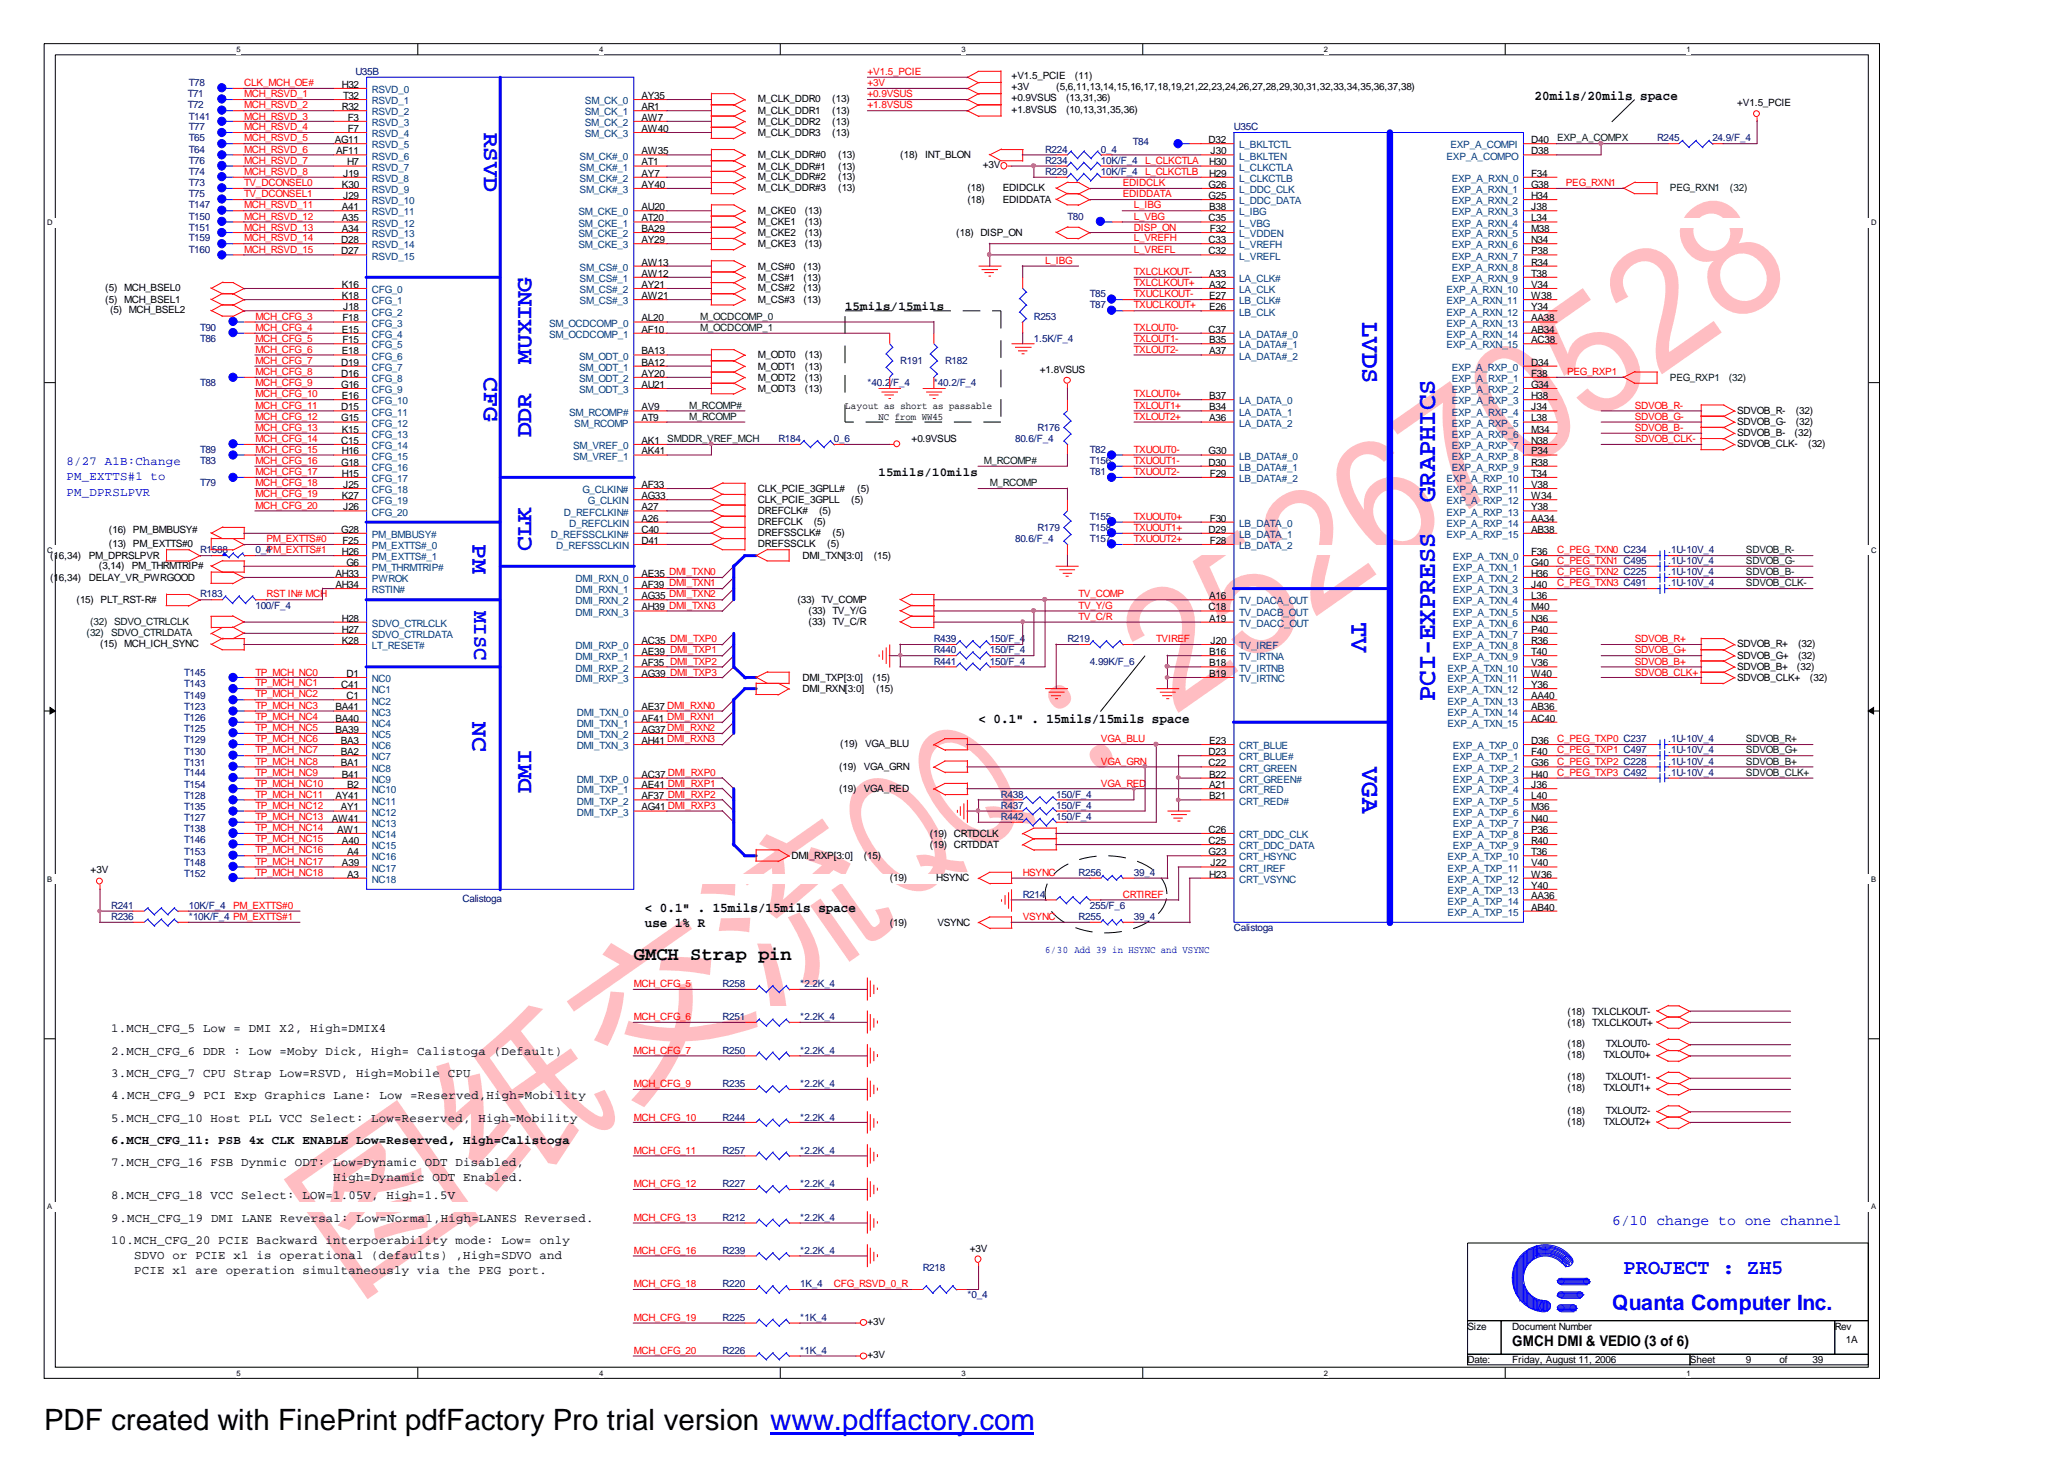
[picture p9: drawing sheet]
<svg xmlns="http://www.w3.org/2000/svg" width="297mm" height="210mm" viewBox="0 0 297 210" stroke-linecap="round" stroke-linejoin="round" font-family="sans-serif">
<defs><g id="words">
<text font-size="24.3" fill="#ffbdc2" x="49.9" y="186.4" transform="rotate(-35 49.9 186.4)">图纸交流QQ：252670528</text>
<text font-size="4.2" x="6.3" y="205.7">PDF created with FinePrint pdfFactory Pro trial version www.pdffactory.com</text>
<g font-size="3.8" fill="#00f">
<text x="196" y="46.3" transform="rotate(90 196 46.3)">LVDS</text>
<text x="206.5" y="72.2" transform="rotate(-90 206.5 72.2)">GRAPHICS</text>
<text x="194.5" y="89.5" transform="rotate(90 194.5 89.5)">TV</text>
<text x="206.5" y="100.9" transform="rotate(-90 206.5 100.9)">PCI-EXPRESS</text>
<text x="196" y="110.3" transform="rotate(90 196 110.3)">VGA</text>
</g>
<g font-size="3.4" fill="#00f">
<text x="69.6" y="19.1" transform="rotate(90 69.6 19.1)">RSVD</text>
<text x="76.5" y="52.3" transform="rotate(-90 76.5 52.3)">MUXING</text>
<text x="69.6" y="54.3" transform="rotate(90 69.6 54.3)">CFG</text>
<text x="76.5" y="62.9" transform="rotate(-90 76.5 62.9)">DDR</text>
<text x="68" y="78.3" transform="rotate(90 68 78.3)">PM</text>
<text x="76.5" y="79.3" transform="rotate(-90 76.5 79.3)">CLK</text>
<text x="68" y="103.9" transform="rotate(90 68 103.9)">NC</text>
<text x="76.5" y="114.1" transform="rotate(-90 76.5 114.1)">DMI</text>
</g>
<g font-size="3" fill="#00f">
<text x="68.2" y="87.9" transform="rotate(90 68.2 87.9)">MISC</text>
<text x="233.6" y="183.2">PROJECT : ZH5</text>
<text x="232" y="188.4">Quanta Computer Inc.</text>
</g>
<text font-size="2.7" x="91.2" y="138.1">GMCH Strap pin</text>
<text font-size="2.1" fill="#00f" x="232" y="176.2">6/10 change to one channel</text>
<text font-size="2.1" x="217.6" y="193.6">GMCH DMI &amp; VEDIO (3 of 6)</text>
<g font-size="1.9">
<text x="220.8" y="14.4">20mils/20mils space</text>
<text x="140.8" y="104">&lt; 0.1&quot; . 15mils/15mils space</text>
<text x="92.8" y="131.2">&lt; 0.1&quot; . 15mils/15mils space</text>
<text x="92.8" y="133.4">use 1% R</text>
</g>
<g font-size="1.8">
<text x="121.6" y="44.5">15mils/15mils</text>
<text x="126.4" y="68.5">15mils/10mils</text>
<text x="16" y="148.5">1.MCH_CFG_5 Low = DMI X2, High=DMIX4</text>
<text x="16" y="151.7">2.MCH_CFG_6 DDR : Low =Moby Dick, High= Calistoga (Default)</text>
<text x="16" y="155">3.MCH_CFG_7 CPU Strap Low=RSVD, High=Mobile CPU</text>
<text x="16" y="161.4">5.MCH_CFG_10 Host PLL VCC Select: Low=Reserved, High=Mobility</text>
<text x="16" y="158.2">4.MCH_CFG_9 PCI Exp Graphics Lane: Low =Reserved,High=Mobility</text>
<text x="16" y="167.7">7.MCH_CFG_16 FSB Dynmic ODT: Low=Dynamic ODT Disabled,</text>
<text x="16" y="164.5">6.MCH_CFG_11: PSB 4x CLK ENABLE Low=Reserved, High=Calistoga</text>
<text x="16" y="172.6">8.MCH_CFG_18 VCC Select: LOW=1.05V, High=1.5V</text>
<text x="47.9" y="169.9">High=Dynamic ODT Enabled.</text>
<text x="16" y="175.8">9.MCH_CFG_19 DMI LANE Reversal: Low=Normal,High=LANES Reversed.</text>
<text x="16" y="178.9">10.MCH_CFG_20 PCIE Backward interpoerability mode: Low= only</text>
<text x="19.3" y="181.1">SDVO or PCIE x1 is operational (defaults) ,High=SDVO and</text>
<text x="19.3" y="183.3">PCIE x1 are operation simultaneously via the PEG port.</text>
</g>
<g font-size="1.8" fill="#00f">
<text x="9.6" y="66.9">8/27 A1B:Change</text>
<text x="9.6" y="69.1">PM_EXTTS#1 to</text>
<text x="9.6" y="71.3">PM_DPRSLPVR</text>
</g>
<g font-size="1.4" fill="#000080">
<text x="51.1" y="10.8">U35B</text>
<text x="27" y="15.6">T72</text>
<text x="27" y="14">T71</text>
<text x="27.2" y="17.2">T141</text>
<text x="27.2" y="12.4">T78</text>
<text x="27.2" y="21.9">T64</text>
<text x="27.2" y="18.7">T77</text>
<text x="27.2" y="20.3">T65</text>
<text x="27.2" y="23.6">T76</text>
<text x="150.4" y="21.9">R224</text>
<text x="150.4" y="23.6">R234</text>
<text x="158.4" y="21.9">0_4</text>
<text x="158.4" y="23.6">10K/F_4</text>
<text x="163" y="20.8">T84</text>
<text x="177.5" y="18.7">U35C</text>
<text x="238.4" y="20.3">R245</text>
<text x="246.4" y="20.3">24.9/F_4</text>
<text x="27.2" y="30">T147</text>
<text x="27.2" y="25.2">T74</text>
<text x="27.2" y="26.8">T73</text>
<text x="27.2" y="28.4">T75</text>
<text x="150.4" y="25.2">R229</text>
<text x="158.4" y="25.2">10K/F_4</text>
<text x="27.2" y="31.6">T150</text>
<text x="27.2" y="33.2">T151</text>
<text x="27.2" y="34.7">T159</text>
<text x="153.6" y="31.6">T80</text>
<text x="27.2" y="36.3">T160</text>
<text x="28.8" y="47.6">T90</text>
<text x="148.8" y="46">R253</text>
<text x="156.8" y="44.4">T87</text>
<text x="156.8" y="42.8">T85</text>
<text x="28.8" y="49.2">T86</text>
<text x="129.5" y="52.3">R191</text>
<text x="136" y="52.3">R182</text>
<text x="148.8" y="49.2">1.5K/F_4</text>
<text x="28.8" y="55.6">T88</text>
<text x="124.8" y="55.6">*40.2/F_4</text>
<text x="134.4" y="55.6">*40.2/F_4</text>
<text x="28.8" y="65.2">T89</text>
<text x="112" y="63.6">R184</text>
<text x="120" y="63.6">0_6</text>
<text x="146" y="63.6">80.6/F_4</text>
<text x="149.3" y="62">R176</text>
<text x="156.8" y="65.2">T82</text>
<text x="28.8" y="66.7">T83</text>
<text x="28.8" y="69.9">T79</text>
<text x="156.8" y="66.7">T156</text>
<text x="156.8" y="68.3">T81</text>
<text x="146" y="78">80.6/F_4</text>
<text x="149.3" y="76.4">R179</text>
<text x="156.8" y="78">T157</text>
<text x="156.8" y="74.8">T155</text>
<text x="156.8" y="76.4">T158</text>
<text x="28.8" y="79.6">R1588</text>
<text x="36.7" y="79.6">0_4</text>
<text x="240" y="82.7">.1U-10V_4</text>
<text x="240" y="81.2">.1U-10V_4</text>
<text x="240" y="79.6">.1U-10V_4</text>
<text x="28.8" y="86">R183</text>
<text x="36.7" y="87.6">100/F_4</text>
<text x="240" y="84.3">.1U-10V_4</text>
<text x="134.4" y="92.4">R439</text>
<text x="134.4" y="95.6">R441</text>
<text x="134.4" y="94">R440</text>
<text x="142.4" y="92.4">150/F_4</text>
<text x="142.4" y="95.6">150/F_4</text>
<text x="142.4" y="94">150/F_4</text>
<text x="153.6" y="92.4">R219</text>
<text x="156.8" y="95.6">4.99K/F_6</text>
<text x="26.5" y="100.5">T149</text>
<text x="26.5" y="98.9">T143</text>
<text x="26.5" y="97.3">T145</text>
<text x="26.5" y="106.9">T129</text>
<text x="26.5" y="105.3">T125</text>
<text x="26.5" y="102.1">T123</text>
<text x="26.5" y="103.7">T126</text>
<text x="240" y="106.8">.1U-10V_4</text>
<text x="26.5" y="108.6">T130</text>
<text x="26.5" y="111.7">T144</text>
<text x="26.5" y="110.2">T131</text>
<text x="26.5" y="113.3">T154</text>
<text x="240" y="108.4">.1U-10V_4</text>
<text x="240" y="111.6">.1U-10V_4</text>
<text x="240" y="110">.1U-10V_4</text>
<text x="26.5" y="116.5">T135</text>
<text x="26.5" y="114.9">T128</text>
<text x="26.5" y="119.7">T138</text>
<text x="26.5" y="118.1">T127</text>
<text x="144" y="114.7">R438</text>
<text x="144" y="118">R442</text>
<text x="144" y="116.3">R437</text>
<text x="152" y="114.7">150/F_4</text>
<text x="152" y="118">150/F_4</text>
<text x="152" y="116.3">150/F_4</text>
<text x="26.5" y="123">T153</text>
<text x="26.5" y="124.6">T148</text>
<text x="26.5" y="121.3">T146</text>
<text x="155.2" y="126">R256</text>
<text x="163.2" y="126">39_4</text>
<text x="16" y="130.7">R241</text>
<text x="26.5" y="126.2">T152</text>
<text x="27.2" y="130.7">10K/F_4</text>
<text x="66.5" y="129.8">Calistoga</text>
<text x="147.2" y="129.2">R214</text>
<text x="156.8" y="130.7">255/F_6</text>
<text x="16" y="132.3">R236</text>
<text x="27.2" y="132.3">*10K/F_4 PM_EXTTS#1</text>
<text x="155.2" y="132.3">R255</text>
<text x="163.2" y="132.3">39_4</text>
<text x="177.5" y="134">Calistoga</text>
<text x="104" y="142">R258</text>
<text x="115.1" y="142">*2.2K_4</text>
<text x="104" y="146.7">R251</text>
<text x="115.1" y="146.7">*2.2K_4</text>
<text x="104" y="151.6">R250</text>
<text x="115.1" y="151.6">*2.2K_4</text>
<text x="104" y="156.4">R235</text>
<text x="104" y="161.2">R244</text>
<text x="115.1" y="156.4">*2.2K_4</text>
<text x="115.1" y="161.2">*2.2K_4</text>
<text x="104" y="166">R257</text>
<text x="115.1" y="166">*2.2K_4</text>
<text x="104" y="170.8">R227</text>
<text x="115.1" y="170.8">*2.2K_4</text>
<text x="104" y="175.6">R212</text>
<text x="115.1" y="175.6">*2.2K_4</text>
<text x="104" y="185.2">R220</text>
<text x="104" y="180.4">R239</text>
<text x="115.1" y="185.2">1K_4</text>
<text x="115.1" y="180.4">*2.2K_4</text>
<text x="132.8" y="182.8">R218</text>
<text x="104" y="190">R225</text>
<text x="115.1" y="190">*1K_4</text>
<text x="139.2" y="186.8">*0_4</text>
<text x="104" y="194.7">R226</text>
<text x="115.1" y="194.7">*1K_4</text>
</g>
<g font-size="1.4" fill="#f00">
<text x="124.8" y="10.8">+V1.5_PCIE</text>
<text x="35.1" y="12.4">CLK_MCH_OE#</text>
<text x="35.1" y="14">MCH_RSVD_1</text>
<text x="35.1" y="15.6">MCH_RSVD_2</text>
<text x="35.1" y="17.2">MCH_RSVD_3</text>
<text x="124.8" y="12.4">+3V</text>
<text x="124.8" y="15.6">+1.8VSUS</text>
<text x="124.8" y="14">+0.9VSUS</text>
<text x="35.1" y="20.3">MCH_RSVD_5</text>
<text x="35.1" y="21.9">MCH_RSVD_6</text>
<text x="35.1" y="23.6">MCH_RSVD_7</text>
<text x="35.1" y="18.7">MCH_RSVD_4</text>
<text x="164.8" y="23.6">L_CLKCTLA</text>
<text x="35.1" y="25.2">MCH_RSVD_8</text>
<text x="35.1" y="26.8">TV_DCONSEL0</text>
<text x="35.1" y="28.4">TV_DCONSEL1</text>
<text x="35.1" y="30">MCH_RSVD_11</text>
<text x="161.5" y="26.8">EDIDCLK</text>
<text x="161.5" y="28.4">EDIDDATA</text>
<text x="163.2" y="30">L_IBG</text>
<text x="164.8" y="25.2">L_CLKCTLB</text>
<text x="225.3" y="26.8">PEG_RXN1</text>
<text x="35.1" y="31.6">MCH_RSVD_12</text>
<text x="35.1" y="33.2">MCH_RSVD_13</text>
<text x="35.1" y="34.7">MCH_RSVD_14</text>
<text x="163.2" y="31.6">L_VBG</text>
<text x="163.2" y="33.2">DISP_ON</text>
<text x="163.2" y="34.7">L_VREFH</text>
<text x="35.1" y="36.3">MCH_RSVD_15</text>
<text x="150.4" y="37.9">L_IBG</text>
<text x="163.2" y="36.3">L_VREFL</text>
<text x="163.2" y="39.6">TXLCLKOUT-</text>
<text x="163.2" y="41.2">TXLCLKOUT+</text>
<text x="36.7" y="46">MCH_CFG_3</text>
<text x="36.7" y="47.6">MCH_CFG_4</text>
<text x="163.2" y="47.6">TXLOUT0-</text>
<text x="163.2" y="42.8">TXUCLKOUT-</text>
<text x="163.2" y="44.4">TXUCLKOUT+</text>
<text x="36.7" y="49.2">MCH_CFG_5</text>
<text x="36.7" y="50.7">MCH_CFG_6</text>
<text x="36.7" y="52.3">MCH_CFG_7</text>
<text x="36.7" y="53.9">MCH_CFG_8</text>
<text x="163.2" y="49.2">TXLOUT1-</text>
<text x="163.2" y="50.7">TXLOUT2-</text>
<text x="225.5" y="53.9">PEG_RXP1</text>
<text x="36.7" y="55.6">MCH_CFG_9</text>
<text x="36.7" y="57.2">MCH_CFG_10</text>
<text x="36.7" y="58.8">MCH_CFG_11</text>
<text x="163.2" y="57.2">TXLOUT0+</text>
<text x="163.2" y="58.8">TXLOUT1+</text>
<text x="235.2" y="58.8">SDVOB_R-</text>
<text x="36.7" y="60.4">MCH_CFG_12</text>
<text x="36.7" y="62">MCH_CFG_13</text>
<text x="36.7" y="63.6">MCH_CFG_14</text>
<text x="36.7" y="65.2">MCH_CFG_15</text>
<text x="163.2" y="60.4">TXLOUT2+</text>
<text x="163.2" y="65.2">TXUOUT0-</text>
<text x="235.2" y="60.4">SDVOB_G-</text>
<text x="235.2" y="62">SDVOB_B-</text>
<text x="235.2" y="63.6">SDVOB_CLK-</text>
<text x="36.7" y="66.7">MCH_CFG_16</text>
<text x="36.7" y="68.3">MCH_CFG_17</text>
<text x="36.7" y="69.9">MCH_CFG_18</text>
<text x="36.7" y="71.6">MCH_CFG_19</text>
<text x="163.2" y="66.7">TXUOUT1-</text>
<text x="163.2" y="68.3">TXUOUT2-</text>
<text x="36.7" y="73.2">MCH_CFG_20</text>
<text x="38.4" y="78">PM_EXTTS#0</text>
<text x="163.2" y="74.8">TXUOUT0+</text>
<text x="163.2" y="76.4">TXUOUT1+</text>
<text x="163.2" y="78">TXUOUT2+</text>
<text x="38.4" y="79.6">PM_EXTTS#1</text>
<text x="224" y="79.6">C_PEG_TXN0 C234</text>
<text x="224" y="82.7">C_PEG_TXN2 C225</text>
<text x="224" y="81.2">C_PEG_TXN1 C495</text>
<text x="38.4" y="86">RST IN# MCH</text>
<text x="155.2" y="86">TV_COMP</text>
<text x="155.2" y="87.6">TV_Y/G</text>
<text x="155.2" y="89.2">TV_C/R</text>
<text x="224" y="84.3">C_PEG_TXN3 C491</text>
<text x="166.4" y="92.4">TVIREF</text>
<text x="235.2" y="92.4">SDVOB_R+</text>
<text x="235.2" y="94">SDVOB_G+</text>
<text x="235.2" y="95.6">SDVOB_B+</text>
<text x="36.7" y="97.2">TP_MCH_NC0</text>
<text x="36.7" y="98.7">TP_MCH_NC1</text>
<text x="36.7" y="100.3">TP_MCH_NC2</text>
<text x="36.7" y="102">TP_MCH_NC3</text>
<text x="235.2" y="97.2">SDVOB_CLK+</text>
<text x="36.7" y="103.6">TP_MCH_NC4</text>
<text x="36.7" y="105.2">TP_MCH_NC5</text>
<text x="36.7" y="106.8">TP_MCH_NC6</text>
<text x="158.4" y="106.8">VGA_BLU</text>
<text x="224" y="106.8">C_PEG_TXP0 C237</text>
<text x="36.7" y="108.4">TP_MCH_NC7</text>
<text x="36.7" y="110">TP_MCH_NC8</text>
<text x="36.7" y="111.6">TP_MCH_NC9</text>
<text x="36.7" y="113.2">TP_MCH_NC10</text>
<text x="158.4" y="110">VGA_GRN</text>
<text x="158.4" y="113.2">VGA_RED</text>
<text x="224" y="111.6">C_PEG_TXP3 C492</text>
<text x="224" y="110">C_PEG_TXP2 C228</text>
<text x="224" y="108.4">C_PEG_TXP1 C497</text>
<text x="36.7" y="114.7">TP_MCH_NC11</text>
<text x="36.7" y="116.3">TP_MCH_NC12</text>
<text x="36.7" y="118">TP_MCH_NC13</text>
<text x="36.7" y="119.6">TP_MCH_NC14</text>
<text x="36.7" y="121.2">TP_MCH_NC15</text>
<text x="36.7" y="122.8">TP_MCH_NC16</text>
<text x="36.7" y="124.4">TP_MCH_NC17</text>
<text x="36.7" y="126">TP_MCH_NC18</text>
<text x="147.2" y="126">HSYNC</text>
<text x="33.5" y="130.7">PM_EXTTS#0</text>
<text x="161.5" y="129.2">CRTIREF</text>
<text x="147.2" y="132.3">VSYNC</text>
<text x="91.2" y="142">MCH_CFG_5</text>
<text x="91.2" y="146.7">MCH_CFG_6</text>
<text x="91.2" y="151.6">MCH_CFG_7</text>
<text x="91.2" y="156.4">MCH_CFG_9</text>
<text x="91.2" y="161.2">MCH_CFG_10</text>
<text x="91.2" y="166">MCH_CFG_11</text>
<text x="91.2" y="170.8">MCH_CFG_12</text>
<text x="91.2" y="175.6">MCH_CFG_13</text>
<text x="91.2" y="180.4">MCH_CFG_16</text>
<text x="91.2" y="185.2">MCH_CFG_18</text>
<text x="120" y="185.2">CFG_RSVD_0_R</text>
<text x="91.2" y="190">MCH_CFG_19</text>
<text x="91.2" y="194.7">MCH_CFG_20</text>
</g>
<g font-size="1.4">
<text x="145.5" y="11.4">+V1.5_PCIE</text>
<text x="154.7" y="11.4">(11)</text>
<text x="49.2" y="15.8">R32</text>
<text x="49.2" y="12.6">H32</text>
<text x="49.4" y="14.2">T32</text>
<text x="50" y="17.4">F3</text>
<text x="92.3" y="14.2">AY35</text>
<text x="92.3" y="15.8">AR1</text>
<text x="92.3" y="17.4">AW7</text>
<text x="109.1" y="18">M_CLK_DDR2</text>
<text x="109.1" y="16.4">M_CLK_DDR1</text>
<text x="109.1" y="14.7">M_CLK_DDR0</text>
<text x="119.7" y="18">(13)</text>
<text x="119.7" y="16.4">(13)</text>
<text x="119.7" y="14.7">(13)</text>
<text x="145.5" y="13">+3V</text>
<text x="145.5" y="16.2">+1.8VSUS</text>
<text x="145.5" y="14.6">+0.9VSUS</text>
<text x="152" y="13">(5,6,11,13,14,15,16,17,18,19,21,22,23,24,26,27,28,29,30,31,32,33,34,35,36,37,38)</text>
<text x="153.4" y="16.2">(10,13,31,35,36)</text>
<text x="153.4" y="14.6">(13,31,36)</text>
<text x="249.9" y="15.3">+V1.5_PCIE</text>
<text x="48.2" y="20.6">AG11</text>
<text x="48.3" y="22.2">AF11</text>
<text x="50" y="23.8">H7</text>
<text x="50" y="19">F7</text>
<text x="92.3" y="19">AW40</text>
<text x="92.3" y="22.2">AW35</text>
<text x="92.3" y="23.8">AT1</text>
<text x="109.1" y="19.6">M_CLK_DDR3</text>
<text x="109.1" y="22.8">M_CLK_DDR#0</text>
<text x="119.7" y="19.6">(13)</text>
<text x="120.6" y="22.8">(13)</text>
<text x="129.5" y="22.8">(18)</text>
<text x="133.1" y="22.8">INT_BLON</text>
<text x="173.9" y="20.6">D32</text>
<text x="174" y="23.8">H30</text>
<text x="174.2" y="22.2">J30</text>
<text x="220.3" y="20.6">D40</text>
<text x="220.3" y="22.2">D38</text>
<text x="49.2" y="27">K30</text>
<text x="49.4" y="25.4">J19</text>
<text x="49.4" y="28.6">J29</text>
<text x="92.3" y="25.4">AY7</text>
<text x="92.3" y="27">AY40</text>
<text x="109.1" y="27.5">M_CLK_DDR#3</text>
<text x="109.1" y="25.9">M_CLK_DDR#2</text>
<text x="109.1" y="24.4">M_CLK_DDR#1</text>
<text x="120.6" y="27.5">(13)</text>
<text x="120.6" y="25.9">(13)</text>
<text x="120.6" y="24.4">(13)</text>
<text x="139.2" y="27.5">(18)</text>
<text x="139.2" y="29.1">(18)</text>
<text x="141.4" y="24.2">+3V</text>
<text x="144.3" y="27.5">EDIDCLK</text>
<text x="144.3" y="29.1">EDIDDATA</text>
<text x="173.9" y="27">G26</text>
<text x="173.9" y="28.6">G25</text>
<text x="174" y="25.4">H29</text>
<text x="220.3" y="25.4">F34</text>
<text x="220.3" y="27">G38</text>
<text x="220.3" y="28.6">H34</text>
<text x="49.1" y="35">D28</text>
<text x="49.2" y="30.2">A41</text>
<text x="49.2" y="31.8">A35</text>
<text x="49.2" y="33.4">A34</text>
<text x="92.3" y="30.2">AU20</text>
<text x="92.3" y="31.8">AT20</text>
<text x="92.3" y="33.4">BA29</text>
<text x="92.3" y="35">AY29</text>
<text x="109.1" y="32.4">M_CKE1</text>
<text x="109.1" y="34">M_CKE2</text>
<text x="109.1" y="35.6">M_CKE3</text>
<text x="109.1" y="30.7">M_CKE0</text>
<text x="115.8" y="32.4">(13)</text>
<text x="115.8" y="34">(13)</text>
<text x="115.8" y="35.6">(13)</text>
<text x="115.8" y="30.7">(13)</text>
<text x="137.6" y="34">(18) DISP_ON</text>
<text x="173.9" y="31.8">C35</text>
<text x="173.9" y="35">C33</text>
<text x="174" y="30.2">B38</text>
<text x="174.1" y="33.4">F32</text>
<text x="220.3" y="30.2">J38</text>
<text x="220.3" y="31.8">L34</text>
<text x="220.3" y="33.4">M38</text>
<text x="220.3" y="35">N34</text>
<text x="15.2" y="41.9">(5) MCH_BSEL0</text>
<text x="49.1" y="36.6">D27</text>
<text x="49.2" y="41.4">K16</text>
<text x="92.3" y="38.2">AW13</text>
<text x="92.3" y="39.8">AW12</text>
<text x="92.3" y="41.4">AY21</text>
<text x="109.1" y="41.9">M_CS#2</text>
<text x="109.1" y="40.4">M_CS#1</text>
<text x="109.1" y="38.8">M_CS#0</text>
<text x="115.6" y="41.9">(13)</text>
<text x="115.6" y="40.4">(13)</text>
<text x="115.6" y="38.8">(13)</text>
<text x="173.9" y="36.6">C32</text>
<text x="174" y="39.8">A33</text>
<text x="174" y="41.4">A32</text>
<text x="220.3" y="36.6">P38</text>
<text x="220.3" y="38.2">R34</text>
<text x="220.3" y="39.8">T38</text>
<text x="220.3" y="41.4">V34</text>
<text x="15.2" y="43.5">(5) MCH_BSEL1</text>
<text x="15.8" y="45">(5) MCH_BSEL2</text>
<text x="49.2" y="43">K18</text>
<text x="49.2" y="47.9">E15</text>
<text x="49.3" y="46.2">F18</text>
<text x="49.4" y="44.6">J18</text>
<text x="92.3" y="43">AW21</text>
<text x="92.3" y="46.2">AL20</text>
<text x="92.3" y="47.9">AF10</text>
<text x="109.1" y="43.5">M_CS#3</text>
<text x="115.6" y="43.5">(13)</text>
<text x="173.9" y="47.9">C37</text>
<text x="174" y="43">E27</text>
<text x="174" y="44.6">E26</text>
<text x="220.3" y="43">W38</text>
<text x="220.3" y="44.6">Y34</text>
<text x="220.3" y="46.2">AA38</text>
<text x="220.3" y="47.9">AB34</text>
<text x="49.1" y="52.6">D19</text>
<text x="49.2" y="51">E18</text>
<text x="49.3" y="49.4">F15</text>
<text x="92.3" y="51">BA13</text>
<text x="92.3" y="52.6">BA12</text>
<text x="109.1" y="53.2">M_ODT1</text>
<text x="109.1" y="51.6">M_ODT0</text>
<text x="115.8" y="53.2">(13)</text>
<text x="115.8" y="51.6">(13)</text>
<text x="149.6" y="53.6">+1.8VSUS</text>
<text x="174" y="49.4">B35</text>
<text x="174" y="51">A37</text>
<text x="220.3" y="49.4">AC38</text>
<text x="220.3" y="52.6">D34</text>
<text x="49.1" y="54.2">D16</text>
<text x="49.1" y="55.8">G16</text>
<text x="49.1" y="59">D15</text>
<text x="49.2" y="57.4">E16</text>
<text x="92.3" y="54.2">AY20</text>
<text x="92.3" y="55.8">AU21</text>
<text x="92.3" y="59">AV9</text>
<text x="109.1" y="56.4">M_ODT3</text>
<text x="109.1" y="54.8">M_ODT2</text>
<text x="115.8" y="56.4">(13)</text>
<text x="115.8" y="54.8">(13)</text>
<text x="121.6" y="58.8">Layout as short as passable</text>
<text x="174" y="57.4">B37</text>
<text x="174" y="59">B34</text>
<text x="220.3" y="54.2">F38</text>
<text x="220.3" y="55.8">G34</text>
<text x="220.3" y="57.4">H38</text>
<text x="220.3" y="59">J34</text>
<text x="249.9" y="59.5">SDVOB_R-</text>
<text x="258.4" y="59.5">(32)</text>
<text x="49.1" y="60.6">G15</text>
<text x="49.1" y="63.9">C15</text>
<text x="49.2" y="62.2">K15</text>
<text x="49.2" y="65.4">H16</text>
<text x="92.3" y="60.6">AT9</text>
<text x="92.3" y="63.9">AK1</text>
<text x="92.3" y="65.4">AK41</text>
<text x="126.4" y="60.4">NC from WW45</text>
<text x="131.1" y="63.6">+0.9VSUS</text>
<text x="173.9" y="65.4">G30</text>
<text x="174" y="60.6">A36</text>
<text x="220.3" y="60.6">L38</text>
<text x="220.3" y="62.2">M34</text>
<text x="220.3" y="63.9">N38</text>
<text x="220.3" y="65.4">P34</text>
<text x="249.9" y="61.1">SDVOB_G-</text>
<text x="249.9" y="62.8">SDVOB_B-</text>
<text x="249.9" y="64.4">SDVOB_CLK-</text>
<text x="258.2" y="62.8">(32)</text>
<text x="258.4" y="61.1">(32)</text>
<text x="260.2" y="64.4">(32)</text>
<text x="49.1" y="67">G18</text>
<text x="49.2" y="71.8">K27</text>
<text x="49.2" y="68.6">H15</text>
<text x="49.4" y="70.2">J25</text>
<text x="92.3" y="70.2">AF33</text>
<text x="92.3" y="71.8">AG33</text>
<text x="109.1" y="70.8">CLK_PCIE_3GPLL#</text>
<text x="123.3" y="70.8">(5)</text>
<text x="173.9" y="67">D30</text>
<text x="174.1" y="68.6">F29</text>
<text x="220.3" y="67">R38</text>
<text x="220.3" y="68.6">T34</text>
<text x="220.3" y="70.2">V38</text>
<text x="220.3" y="71.8">W34</text>
<text x="15.7" y="76.7">(16) PM_BMBUSY#</text>
<text x="49.1" y="76.6">G28</text>
<text x="49.4" y="73.4">J26</text>
<text x="92.3" y="73.4">A27</text>
<text x="92.3" y="75">A26</text>
<text x="92.3" y="76.6">C40</text>
<text x="109.1" y="72.4">CLK_PCIE_3GPLL</text>
<text x="109.1" y="73.9">DREFCLK#</text>
<text x="109.1" y="75.5">DREFCLK</text>
<text x="109.1" y="77.1">DREFSSCLK#</text>
<text x="117.1" y="75.5">(5)</text>
<text x="117.8" y="73.9">(5)</text>
<text x="119.8" y="77.1">(5)</text>
<text x="122.5" y="72.4">(5)</text>
<text x="173.9" y="76.6">D29</text>
<text x="174.1" y="75">F30</text>
<text x="220.3" y="73.4">Y38</text>
<text x="220.3" y="75">AA34</text>
<text x="220.3" y="76.6">AB38</text>
<text x="7.2" y="83.6">(16,34)</text>
<text x="7.2" y="80.4">(16,34)</text>
<text x="12.8" y="83.6">DELAY_VR_PWRGOOD</text>
<text x="12.8" y="80.4">PM_DPRSLPVR</text>
<text x="14.2" y="81.8">(3,14)</text>
<text x="15.7" y="78.8">(13) PM_EXTTS#0</text>
<text x="19" y="81.8">PM_THRMTRIP#</text>
<text x="48.3" y="83">AH33</text>
<text x="49.2" y="79.9">H26</text>
<text x="49.3" y="78.2">F25</text>
<text x="49.9" y="81.4">G6</text>
<text x="92.3" y="78.2">D41</text>
<text x="92.3" y="83">AE35 DMI_TXN0</text>
<text x="109.1" y="78.8">DREFSSCLK</text>
<text x="115.5" y="80.4">DMI_TXN[3:0]</text>
<text x="119" y="78.8">(5)</text>
<text x="125.7" y="80.4">(15)</text>
<text x="174.1" y="78.2">F28</text>
<text x="220.3" y="79.9">F36</text>
<text x="220.3" y="81.4">G40</text>
<text x="220.3" y="83">H36</text>
<text x="11" y="86.8">(15) PLT_RST-R#</text>
<text x="48.3" y="84.6">AH34</text>
<text x="49.2" y="89.4">H28</text>
<text x="92.3" y="84.6">AF39 DMI_TXN1</text>
<text x="92.3" y="86.2">AG35 DMI_TXN2</text>
<text x="92.3" y="87.8">AH39 DMI_TXN3</text>
<text x="114.7" y="86.8">(33) TV_COMP</text>
<text x="116.3" y="89.9">(33) TV_C/R</text>
<text x="116.3" y="88.4">(33) TV_Y/G</text>
<text x="173.9" y="87.8">C18</text>
<text x="174" y="86.2">A16</text>
<text x="174" y="89.4">A19</text>
<text x="220.3" y="84.6">J40</text>
<text x="220.3" y="86.2">L36</text>
<text x="220.3" y="87.8">M40</text>
<text x="220.3" y="89.4">N36</text>
<text x="14.4" y="93.1">(15) MCH_ICH_SYNC</text>
<text x="49.2" y="91">H27</text>
<text x="49.2" y="92.6">K28</text>
<text x="92.3" y="92.6">AC35 DMI_TXP0</text>
<text x="92.3" y="94.2">AE39 DMI_TXP1</text>
<text x="92.3" y="95.9">AF35 DMI_TXP2</text>
<text x="174" y="94.2">B16</text>
<text x="174" y="95.9">B18</text>
<text x="174.2" y="92.6">J20</text>
<text x="220.3" y="91">P40</text>
<text x="220.3" y="92.6">R36</text>
<text x="220.3" y="94.2">T40</text>
<text x="220.3" y="95.9">V36</text>
<text x="249.9" y="93.1">SDVOB_R+</text>
<text x="249.9" y="94.8">SDVOB_G+</text>
<text x="258.7" y="93.1">(32)</text>
<text x="258.7" y="94.8">(32)</text>
<text x="49.1" y="99">C41</text>
<text x="49.9" y="97.4">D1</text>
<text x="49.9" y="100.6">C1</text>
<text x="92.3" y="97.4">AG39 DMI_TXP3</text>
<text x="115.5" y="98">DMI_TXP[3:0]</text>
<text x="115.5" y="99.6">DMI_RXN[3:0]</text>
<text x="125.5" y="98">(15)</text>
<text x="126.1" y="99.6">(15)</text>
<text x="174" y="97.4">B19</text>
<text x="220.3" y="97.4">W40</text>
<text x="220.3" y="99">Y36</text>
<text x="220.3" y="100.6">AA40</text>
<text x="249.9" y="96.4">SDVOB_B+</text>
<text x="249.9" y="98">SDVOB_CLK+</text>
<text x="258.5" y="96.4">(32)</text>
<text x="260.4" y="98">(32)</text>
<text x="48.3" y="102.2">BA41</text>
<text x="48.3" y="103.8">BA40</text>
<text x="48.3" y="105.4">BA39</text>
<text x="49" y="107">BA3</text>
<text x="92.3" y="102.2">AE37 DMI_RXN0</text>
<text x="92.3" y="103.8">AF41 DMI_RXN1</text>
<text x="92.3" y="105.4">AG37DMI_RXN2</text>
<text x="92.3" y="107">AH41 DMI_RXN3</text>
<text x="120.9" y="107.5">(19)</text>
<text x="124.5" y="107.5">VGA_BLU</text>
<text x="174" y="107">E23</text>
<text x="220.3" y="102.2">AB36</text>
<text x="220.3" y="103.8">AC40</text>
<text x="220.3" y="107">D36</text>
<text x="49" y="108.6">BA2</text>
<text x="49" y="110.3">BA1</text>
<text x="49.2" y="111.9">B41</text>
<text x="50" y="113.4">B2</text>
<text x="92.3" y="111.9">AC37 DMI_RXP0</text>
<text x="92.3" y="113.4">AE41 DMI_RXP1</text>
<text x="120.7" y="114">(19)</text>
<text x="120.7" y="110.8">(19)</text>
<text x="124.3" y="114">VGA_RED</text>
<text x="124.3" y="110.8">VGA_GRN</text>
<text x="173.9" y="108.6">D23</text>
<text x="173.9" y="110.3">C22</text>
<text x="174" y="111.9">B22</text>
<text x="174" y="113.4">A21</text>
<text x="220.3" y="108.6">F40</text>
<text x="220.3" y="110.3">G36</text>
<text x="220.3" y="111.9">H40</text>
<text x="220.3" y="113.4">J36</text>
<text x="47.8" y="118.2">AW41</text>
<text x="48.3" y="115">AY41</text>
<text x="48.5" y="119.8">AW1</text>
<text x="49" y="116.6">AY1</text>
<text x="92.3" y="115">AF37 DMI_RXP2</text>
<text x="92.3" y="116.6">AG41 DMI_RXP3</text>
<text x="173.9" y="119.8">C26</text>
<text x="174" y="115">B21</text>
<text x="220.3" y="115">L40</text>
<text x="220.3" y="116.6">M36</text>
<text x="220.3" y="118.2">N40</text>
<text x="220.3" y="119.8">P36</text>
<text x="13" y="125.7">+3V</text>
<text x="49.2" y="121.4">A40</text>
<text x="49.2" y="124.6">A39</text>
<text x="50" y="123">A4</text>
<text x="113.9" y="123.5">DMI_RXP[3:0]</text>
<text x="124.3" y="123.5">(15)</text>
<text x="133.8" y="120.4">(19) CRTDCLK</text>
<text x="133.8" y="121.9">(19) CRTDDAT</text>
<text x="173.9" y="121.4">C25</text>
<text x="173.9" y="123">G23</text>
<text x="174.2" y="124.6">J22</text>
<text x="220.3" y="121.4">R40</text>
<text x="220.3" y="123">T36</text>
<text x="220.3" y="124.6">V40</text>
<text x="50" y="126.3">A3</text>
<text x="128" y="126.8">(19)</text>
<text x="134.7" y="126.8">HSYNC</text>
<text x="174" y="126.3">H23</text>
<text x="220.3" y="126.3">W36</text>
<text x="220.3" y="127.9">Y40</text>
<text x="220.3" y="129.4">AA36</text>
<text x="220.3" y="131">AB40</text>
<text x="128" y="133.2">(19)</text>
<text x="134.9" y="133.2">VSYNC</text>
<text x="225.6" y="147.6">(18)</text>
<text x="225.6" y="146">(18)</text>
<text x="229.1" y="147.6">TXLCLKOUT+</text>
<text x="229.1" y="146">TXLCLKOUT-</text>
<text x="225.6" y="152.2">(18)</text>
<text x="225.6" y="150.6">(18)</text>
<text x="225.6" y="155.4">(18)</text>
<text x="230.7" y="152.2">TXLOUT0+</text>
<text x="231.1" y="150.6">TXLOUT0-</text>
<text x="231.1" y="155.4">TXLOUT1-</text>
<text x="225.6" y="161.8">(18)</text>
<text x="225.6" y="157">(18)</text>
<text x="225.6" y="160.2">(18)</text>
<text x="230.7" y="161.8">TXLOUT2+</text>
<text x="230.7" y="157">TXLOUT1+</text>
<text x="231.1" y="160.2">TXLOUT2-</text>
<text x="139.5" y="180.1">+3V</text>
<text x="124.8" y="190.6">+3V</text>
<text x="211.2" y="191.3">Size</text>
<text x="217.6" y="191.3">Document Number</text>
<text x="264" y="191.3">Rev</text>
<text x="124.8" y="195.4">+3V</text>
<text x="211.2" y="196.1">Date:</text>
<text x="217.6" y="196.1">Friday, August 11, 2006</text>
<text x="243.1" y="196.1">Sheet</text>
<text x="251.2" y="196.1">9</text>
<text x="256" y="196.1">of</text>
<text x="260.8" y="196.1">39</text>
<text x="265.6" y="193.2">1A</text>
</g>
<g font-size="1.4" fill="#004080">
<text x="53.5" y="15">RSVD_1</text>
<text x="53.5" y="16.6">RSVD_2</text>
<text x="53.5" y="13.4">RSVD_0</text>
<text x="84.2" y="15">SM_CK_0</text>
<text x="84.2" y="16.6">SM_CK_1</text>
<text x="53.5" y="21.4">RSVD_5</text>
<text x="53.5" y="23">RSVD_6</text>
<text x="53.5" y="18.1">RSVD_3</text>
<text x="53.5" y="19.7">RSVD_4</text>
<text x="83.4" y="23">SM_CK#_0</text>
<text x="84.2" y="18.1">SM_CK_2</text>
<text x="84.2" y="19.7">SM_CK_3</text>
<text x="178.3" y="23">L_BKLTEN</text>
<text x="178.3" y="21.4">L_BKLTCTL</text>
<text x="208.1" y="23">EXP_A_COMPO</text>
<text x="208.7" y="21.4">EXP_A_COMPI</text>
<text x="53.5" y="26.2">RSVD_8</text>
<text x="53.5" y="24.6">RSVD_7</text>
<text x="53.5" y="27.8">RSVD_9</text>
<text x="53.5" y="29.4">RSVD_10</text>
<text x="83.4" y="24.6">SM_CK#_1</text>
<text x="83.4" y="26.2">SM_CK#_2</text>
<text x="83.4" y="27.8">SM_CK#_3</text>
<text x="178.3" y="24.6">L_CLKCTLA</text>
<text x="178.3" y="26.2">L_CLKCTLB</text>
<text x="178.3" y="27.8">L_DDC_CLK</text>
<text x="178.3" y="29.4">L_DDC_DATA</text>
<text x="208.9" y="26.2">EXP_A_RXN_0</text>
<text x="208.9" y="27.8">EXP_A_RXN_1</text>
<text x="208.9" y="29.4">EXP_A_RXN_2</text>
<text x="53.5" y="31">RSVD_11</text>
<text x="53.5" y="32.6">RSVD_12</text>
<text x="53.5" y="34.1">RSVD_13</text>
<text x="53.5" y="35.7">RSVD_14</text>
<text x="83.2" y="31">SM_CKE_0</text>
<text x="83.2" y="32.6">SM_CKE_1</text>
<text x="83.2" y="34.1">SM_CKE_2</text>
<text x="83.2" y="35.7">SM_CKE_3</text>
<text x="178.3" y="31">L_IBG</text>
<text x="178.3" y="32.6">L_VBG</text>
<text x="178.3" y="34.1">L_VDDEN</text>
<text x="178.3" y="35.7">L_VREFH</text>
<text x="208.9" y="31">EXP_A_RXN_3</text>
<text x="208.9" y="32.6">EXP_A_RXN_4</text>
<text x="208.9" y="34.1">EXP_A_RXN_5</text>
<text x="208.9" y="35.7">EXP_A_RXN_6</text>
<text x="53.5" y="37.4">RSVD_15</text>
<text x="83.4" y="39">SM_CS#_0</text>
<text x="83.4" y="40.6">SM_CS#_1</text>
<text x="178.3" y="37.4">L_VREFL</text>
<text x="178.3" y="40.6">LA_CLK#</text>
<text x="208.9" y="37.4">EXP_A_RXN_7</text>
<text x="208.9" y="39">EXP_A_RXN_8</text>
<text x="208.9" y="40.6">EXP_A_RXN_9</text>
<text x="53.5" y="42.2">CFG_0</text>
<text x="53.5" y="43.8">CFG_1</text>
<text x="53.5" y="45.4">CFG_2</text>
<text x="53.5" y="47">CFG_3</text>
<text x="79" y="47">SM_OCDCOMP_0</text>
<text x="83.4" y="42.2">SM_CS#_2</text>
<text x="83.4" y="43.8">SM_CS#_3</text>
<text x="178.3" y="42.2">LA_CLK</text>
<text x="178.3" y="43.8">LB_CLK#</text>
<text x="178.3" y="45.4">LB_CLK</text>
<text x="208.1" y="42.2">EXP_A_RXN_10</text>
<text x="208.1" y="43.8">EXP_A_RXN_11</text>
<text x="208.1" y="45.4">EXP_A_RXN_12</text>
<text x="208.1" y="47">EXP_A_RXN_13</text>
<text x="53.5" y="48.6">CFG_4</text>
<text x="53.5" y="50.1">CFG_5</text>
<text x="53.5" y="51.7">CFG_6</text>
<text x="53.5" y="53.4">CFG_7</text>
<text x="79" y="48.6">SM_OCDCOMP_1</text>
<text x="83.3" y="51.7">SM_ODT_0</text>
<text x="83.3" y="53.4">SM_ODT_1</text>
<text x="178.3" y="48.6">LA_DATA#_0</text>
<text x="178.3" y="50.1">LA_DATA#_1</text>
<text x="178.3" y="51.7">LA_DATA#_2</text>
<text x="208.1" y="48.6">EXP_A_RXN_14</text>
<text x="208.1" y="50.1">EXP_A_RXN_15</text>
<text x="208.9" y="53.4">EXP_A_RXP_0</text>
<text x="53.5" y="55">CFG_8</text>
<text x="53.5" y="56.6">CFG_9</text>
<text x="53.5" y="58.2">CFG_10</text>
<text x="53.5" y="59.8">CFG_11</text>
<text x="81.9" y="59.8">SM_RCOMP#</text>
<text x="83.3" y="55">SM_ODT_2</text>
<text x="83.3" y="56.6">SM_ODT_3</text>
<text x="178.3" y="58.2">LA_DATA_0</text>
<text x="178.3" y="59.8">LA_DATA_1</text>
<text x="208.9" y="55">EXP_A_RXP_1</text>
<text x="208.9" y="56.6">EXP_A_RXP_2</text>
<text x="208.9" y="58.2">EXP_A_RXP_3</text>
<text x="208.9" y="59.8">EXP_A_RXP_4</text>
<text x="53.5" y="61.4">CFG_12</text>
<text x="53.5" y="63">CFG_13</text>
<text x="53.5" y="64.6">CFG_14</text>
<text x="82.5" y="64.6">SM_VREF_0</text>
<text x="82.6" y="61.4">SM_RCOMP</text>
<text x="178.3" y="61.4">LA_DATA_2</text>
<text x="208.9" y="61.4">EXP_A_RXP_5</text>
<text x="208.9" y="63">EXP_A_RXP_6</text>
<text x="208.9" y="64.6">EXP_A_RXP_7</text>
<text x="53.5" y="71">CFG_18</text>
<text x="53.5" y="66.1">CFG_15</text>
<text x="53.5" y="67.7">CFG_16</text>
<text x="53.5" y="69.4">CFG_17</text>
<text x="82.5" y="66.1">SM_VREF_1</text>
<text x="83.8" y="71">G_CLKIN#</text>
<text x="178.3" y="66.1">LB_DATA#_0</text>
<text x="178.3" y="67.7">LB_DATA#_1</text>
<text x="178.3" y="69.4">LB_DATA#_2</text>
<text x="208.1" y="69.4">EXP_A_RXP_10</text>
<text x="208.1" y="71">EXP_A_RXP_11</text>
<text x="208.9" y="66.1">EXP_A_RXP_8</text>
<text x="208.9" y="67.7">EXP_A_RXP_9</text>
<text x="53.5" y="72.6">CFG_19</text>
<text x="53.5" y="74.2">CFG_20</text>
<text x="53.5" y="77.4">PM_BMBUSY#</text>
<text x="79.2" y="77.4">D_REFSSCLKIN#</text>
<text x="81.1" y="74.2">D_REFCLKIN#</text>
<text x="81.9" y="75.8">D_REFCLKIN</text>
<text x="84.6" y="72.6">G_CLKIN</text>
<text x="178.3" y="75.8">LB_DATA_0</text>
<text x="178.3" y="77.4">LB_DATA_1</text>
<text x="208.1" y="72.6">EXP_A_RXP_12</text>
<text x="208.1" y="74.2">EXP_A_RXP_13</text>
<text x="208.1" y="75.8">EXP_A_RXP_14</text>
<text x="208.1" y="77.4">EXP_A_RXP_15</text>
<text x="53.5" y="79">PM_EXTTS#_0</text>
<text x="53.5" y="80.6">PM_EXTTS#_1</text>
<text x="53.5" y="82.1">PM_THRMTRIP#</text>
<text x="53.5" y="83.7">PWROK</text>
<text x="80" y="79">D_REFSSCLKIN</text>
<text x="82.8" y="83.7">DMI_RXN_0</text>
<text x="178.3" y="79">LB_DATA_2</text>
<text x="209" y="80.6">EXP_A_TXN_0</text>
<text x="209" y="82.1">EXP_A_TXN_1</text>
<text x="209" y="83.7">EXP_A_TXN_2</text>
<text x="53.5" y="85.4">RSTIN#</text>
<text x="82.8" y="85.4">DMI_RXN_1</text>
<text x="82.8" y="87">DMI_RXN_2</text>
<text x="82.8" y="88.6">DMI_RXN_3</text>
<text x="178.3" y="87">TV_DACA_OUT</text>
<text x="178.3" y="88.6">TV_DACB_OUT</text>
<text x="209" y="85.4">EXP_A_TXN_3</text>
<text x="209" y="87">EXP_A_TXN_4</text>
<text x="209" y="88.6">EXP_A_TXN_5</text>
<text x="53.5" y="90.2">SDVO_CTRLCLK</text>
<text x="53.5" y="91.8">SDVO_CTRLDATA</text>
<text x="53.5" y="93.4">LT_RESET#</text>
<text x="82.8" y="93.4">DMI_RXP_0</text>
<text x="82.8" y="95">DMI_RXP_1</text>
<text x="178.3" y="90.2">TV_DACC_OUT</text>
<text x="178.3" y="93.4">TV_IREF</text>
<text x="178.3" y="95">TV_IRTNA</text>
<text x="209" y="90.2">EXP_A_TXN_6</text>
<text x="209" y="91.8">EXP_A_TXN_7</text>
<text x="209" y="93.4">EXP_A_TXN_8</text>
<text x="209" y="95">EXP_A_TXN_9</text>
<text x="53.5" y="98.1">NC0</text>
<text x="53.5" y="99.8">NC1</text>
<text x="53.5" y="101.4">NC2</text>
<text x="82.8" y="96.6">DMI_RXP_2</text>
<text x="82.8" y="98.1">DMI_RXP_3</text>
<text x="178.3" y="96.6">TV_IRTNB</text>
<text x="178.3" y="98.1">TV_IRTNC</text>
<text x="208.3" y="96.6">EXP_A_TXN_10</text>
<text x="208.3" y="98.1">EXP_A_TXN_11</text>
<text x="208.3" y="99.8">EXP_A_TXN_12</text>
<text x="208.3" y="101.4">EXP_A_TXN_13</text>
<text x="53.5" y="103">NC3</text>
<text x="53.5" y="104.6">NC4</text>
<text x="53.5" y="106.2">NC5</text>
<text x="53.5" y="107.8">NC6</text>
<text x="83" y="103">DMI_TXN_0</text>
<text x="83" y="104.6">DMI_TXN_1</text>
<text x="83" y="106.2">DMI_TXN_2</text>
<text x="83" y="107.8">DMI_TXN_3</text>
<text x="178.3" y="107.8">CRT_BLUE</text>
<text x="208.3" y="103">EXP_A_TXN_14</text>
<text x="208.3" y="104.6">EXP_A_TXN_15</text>
<text x="209" y="107.8">EXP_A_TXP_0</text>
<text x="53.5" y="109.4">NC7</text>
<text x="53.5" y="111">NC8</text>
<text x="53.5" y="112.6">NC9</text>
<text x="83" y="112.6">DMI_TXP_0</text>
<text x="178.3" y="109.4">CRT_BLUE#</text>
<text x="178.3" y="111">CRT_GREEN</text>
<text x="178.3" y="112.6">CRT_GREEN#</text>
<text x="209" y="109.4">EXP_A_TXP_1</text>
<text x="209" y="111">EXP_A_TXP_2</text>
<text x="209" y="112.6">EXP_A_TXP_3</text>
<text x="53.5" y="114.1">NC10</text>
<text x="53.5" y="115.8">NC11</text>
<text x="53.5" y="117.4">NC12</text>
<text x="53.5" y="119">NC13</text>
<text x="83" y="114.1">DMI_TXP_1</text>
<text x="83" y="115.8">DMI_TXP_2</text>
<text x="83" y="117.4">DMI_TXP_3</text>
<text x="178.3" y="114.1">CRT_RED</text>
<text x="178.3" y="115.8">CRT_RED#</text>
<text x="209" y="114.1">EXP_A_TXP_4</text>
<text x="209" y="115.8">EXP_A_TXP_5</text>
<text x="209" y="117.4">EXP_A_TXP_6</text>
<text x="209" y="119">EXP_A_TXP_7</text>
<text x="53.5" y="120.6">NC14</text>
<text x="53.5" y="122.2">NC15</text>
<text x="53.5" y="123.8">NC16</text>
<text x="53.5" y="125.4">NC17</text>
<text x="178.3" y="120.6">CRT_DDC_CLK</text>
<text x="178.3" y="122.2">CRT_DDC_DATA</text>
<text x="178.3" y="123.8">CRT_HSYNC</text>
<text x="178.3" y="125.4">CRT_IREF</text>
<text x="208.3" y="123.8">EXP_A_TXP_10</text>
<text x="208.3" y="125.4">EXP_A_TXP_11</text>
<text x="209" y="120.6">EXP_A_TXP_8</text>
<text x="209" y="122.2">EXP_A_TXP_9</text>
<text x="53.5" y="127">NC18</text>
<text x="178.3" y="127">CRT_VSYNC</text>
<text x="208.3" y="127">EXP_A_TXP_12</text>
<text x="208.3" y="128.6">EXP_A_TXP_13</text>
<text x="208.3" y="130.1">EXP_A_TXP_14</text>
<text x="208.3" y="131.8">EXP_A_TXP_15</text>
</g>
<g font-size="1.4" fill="#004000">
<text x="224" y="20.3">EXP_A_COMPX</text>
<text x="240.3" y="27.5">PEG_RXN1</text>
<text x="248.9" y="27.5">(32)</text>
<text x="100.8" y="47.6">M_OCDCOMP_1</text>
<text x="100.8" y="46">M_OCDCOMP_0</text>
<text x="99.1" y="58.8">M_RCOMP#</text>
<text x="240.3" y="54.8">PEG_RXP1</text>
<text x="248.7" y="54.8">(32)</text>
<text x="96" y="63.6">SMDDR_VREF_MCH</text>
<text x="99.1" y="60.4">M_RCOMP</text>
<text x="141.6" y="66.7">M_RCOMP#</text>
<text x="142.4" y="69.9">M_RCOMP</text>
<text x="251.2" y="81.2">SDVOB_G-</text>
<text x="251.2" y="79.6">SDVOB_R-</text>
<text x="251.2" y="82.7">SDVOB_B-</text>
<text x="13" y="89.9">(32) SDVO_CTRLCLK</text>
<text x="251.2" y="84.3">SDVOB_CLK-</text>
<text x="12.4" y="91.5">(32)</text>
<text x="16" y="91.5">SDVO_CTRLDATA</text>
<text x="251.2" y="106.8">SDVOB_R+</text>
<text x="251.2" y="111.6">SDVOB_CLK+</text>
<text x="251.2" y="108.4">SDVOB_G+</text>
<text x="251.2" y="110">SDVOB_B+</text>
</g>
<text font-size="1.4" fill="#00f" x="150.4" y="137.2">6/30 Add 39 in HSYNC and VSYNC</text>
<g font-size="1.1">
<text x="34" y="7.5">5</text>
<text x="86.2" y="7.5">4</text>
<text x="138.3" y="7.5">3</text>
<text x="190.5" y="7.5">2</text>
<text x="242.7" y="7.5">1</text>
<text x="6.8" y="32.4">D</text>
<text x="269.2" y="32.4">D</text>
<text x="6.8" y="79.6">C</text>
<text x="269.2" y="79.6">C</text>
<text x="6.8" y="126.8">B</text>
<text x="269.2" y="126.8">B</text>
<text x="6.8" y="174">A</text>
<text x="269.2" y="174">A</text>
<text x="34" y="198">5</text>
<text x="86.2" y="198">4</text>
<text x="138.3" y="198">3</text>
<text x="190.5" y="198">2</text>
<text x="242.7" y="198">1</text>
</g>
</g></defs>
<path d="M6.3 6.3h264.1v192h-264.1zM8 7.9h260.8v188.8h-260.8z" fill="none" stroke="#000" stroke-width=".14"/>
<g fill="#fff">
<path d="M34 6.4h.6v1.4h-.6z"/>
<path d="M34 196.9h.6v1.3h-.6z"/>
</g>
<path d="M60.1 6.3v1.6M60.1 196.7v1.6" fill="none" stroke="#000" stroke-width=".14"/>
<g fill="#fff">
<path d="M86.2 6.4h.6v1.4h-.6z"/>
<path d="M86.2 196.9h.6v1.3h-.6z"/>
</g>
<path d="M112.3 6.3v1.6M112.3 196.7v1.6" fill="none" stroke="#000" stroke-width=".14"/>
<g fill="#fff">
<path d="M138.3 6.4h.6v1.4h-.6z"/>
<path d="M138.3 196.9h.6v1.3h-.6z"/>
</g>
<path d="M164.4 6.3v1.6M164.4 196.7v1.6" fill="none" stroke="#000" stroke-width=".14"/>
<g fill="#fff">
<path d="M190.5 6.4h.6v1.4h-.6z"/>
<path d="M190.5 196.9h.6v1.3h-.6z"/>
</g>
<path d="M216.6 6.3v1.6M216.6 196.7v1.6" fill="none" stroke="#000" stroke-width=".14"/>
<g fill="#fff">
<path d="M242.7 6.4h.5v1.4h-.5z"/>
<path d="M242.7 196.9h.5v1.3h-.5z"/>
<path d="M6.8 31.3h263.2v1.4h-263.2z"/>
<path d="M6.8 78.5h263.2v1.4h-263.2z"/>
</g>
<path d="M6.3 55h1.7M268.8 55h1.6" fill="none" stroke="#000" stroke-width=".14"/>
<path d="M6.8 125.7h263.2v1.4h-263.2z" fill="#fff"/>
<path d="M6.3 102.3h1.7M268.8 102.3h1.6" fill="none" stroke="#000" stroke-width=".14"/>
<path d="M7.2 101.8l.8 .5-.8 .4zM268.8 102.3l.8-.5v.9z" fill="#000" stroke="#000" stroke-width=".14"/>
<path d="M6.8 172.9h263.2v1.4h-263.2z" fill="#fff"/>
<path d="M235.2 14.3l-3.3 3.2M164.8 94.3l-6.5 8.1M6.3 149.5h1.7M268.8 149.5h1.6M211.2 178.8h57.6v11.2h-57.6zM211.2 190h4.8v4.8h-4.8zM211.2 194.8h32v1.6h-32zM216 190h48v4.8h-48zM243.2 194.8h25.6v1.6h-25.6zM264 190h4.8v4.8h-4.8z" fill="none" stroke="#000" stroke-width=".14"/>
<path d="M121.6 44.7h22.4M144 44.7v16M121.6 60.7v-16M144 60.7h-22.4M151.8 125.6a11.5 11.5 0 0 1 9.8-2.2 8.8 8.8 0 0 1 5.5 2.9 3.8 3.8 0 0 1-.6 5.3 11.5 11.5 0 0 1-9.9 2.4 8.7 8.7 0 0 1-5.4-3 3.9 3.9 0 0 1 .6-5.4z" fill="none" stroke="#000" stroke-width=".14" stroke-dasharray="2.5 1.7" stroke-linecap="butt"/>
<g fill="none" stroke="#f00" stroke-width=".14">
<path d="M33.5 17.5h1.6M33.5 15.9h1.6M33.5 14.3h1.6M33.5 19.1h1.6M33.5 12.7h1.6M48 17.5h4.7M48 15.9h4.7M48 14.3h4.7M48 19.1h4.7M48 12.7h4.7M91.2 17.5h4.8M91.2 15.9h4.8"/>
<path d="M91.2 14.3h4.8M91.2 19.1h4.8M102.3 16.7h3.4M102.3 15.1h3.4M102.3 18.3h3.4M102.3 19.9h3.3M102.4 13.4v6.5M102.4 13.5h3.3M105.6 18.3l1.7 .8M105.6 16.7l1.7 .8M105.6 15.1l1.7 .9M105.6 13.5l1.7 .9"/>
<path d="M107.2 19.1l-1.7 .9M107.2 17.5l-1.7 .9M107.2 15.9l-1.7 .9M107.2 14.3l-1.7 .9M139.2 12.7l1.7 .9M139.2 11.1l1.7 .9M139.2 15.9l1.7 .9M139.2 14.3l1.7 .9M140.7 13.5h3.4M140.7 11.9h3.4M140.7 10.3h3.3M140.7 15.1h3.4"/>
<path d="M140.8 11.9l-1.7 .9M140.8 10.3l-1.7 .9M140.8 16.7h3.3M140.8 15.1l-1.7 .9M140.8 13.5l-1.7 .9M144 10.2v6.5M252.8 16.9v.6M33.5 23.9h1.6M33.5 30.3h1.6M33.5 22.3h1.6M33.5 25.5h1.6M33.5 27.1h1.6"/>
<path d="M33.5 31.9h1.6M33.5 33.5h1.6M33.5 35.1h1.6M33.5 20.7h1.6M33.5 28.7h1.6M33.5 36.7h1.6M48 23.9h4.7M48 30.3h4.7M48 22.3h4.7M48 25.5h4.7M48 27.1h4.7M48 31.9h4.7"/>
<path d="M48 33.5h4.7M48 35.1h4.7M48 20.7h4.7M48 28.7h4.7M48 36.7h4.7M91.2 38.3h4.8M91.2 23.9h4.8M91.2 30.3h4.8M91.2 22.3h4.8M91.2 25.5h4.8M91.2 27.1h4.8M91.2 31.9h4.8"/>
<path d="M91.2 33.5h4.8M91.2 35.1h4.8M91.2 39.9h4.8M102.3 32.7h3.4M102.3 34.3h3.4M102.3 23.1h3.4M102.3 26.3h3.4M102.3 27.9h3.3M102.3 31.1h3.4M102.3 35.9h3.3M102.3 24.7h3.4M102.3 39.1h3.4"/>
<path d="M102.4 21.4v6.5M102.4 29.4v6.5M102.4 37.4v6.5M102.4 21.5h3.3M102.4 29.5h3.3M102.4 37.5h3.3M105.6 31.1l1.7 .9M105.6 32.7l1.7 .8M105.6 34.3l1.7 .9M105.6 26.3l1.7 .9M105.6 29.5l1.7 .9M105.6 24.7l1.7 .9"/>
<path d="M105.6 39.1l1.7 .9M105.6 23.1l1.7 .9M105.6 37.5l1.7 .9M105.6 21.5l1.7 .9M107.2 31.9l-1.7 .9M107.2 33.5l-1.7 .9M107.2 35.1l-1.7 .9M107.2 27.1l-1.7 .9M107.2 30.3l-1.7 .9M107.2 25.5l-1.7 .8M107.2 39.9l-1.7 .8M107.2 23.9l-1.7 .8"/>
<path d="M107.2 38.3l-1.7 .9M107.2 22.3l-1.7 .9M140.8 38.3h3.3M141.2 38.8h2.4M141.6 39.2h1.4M142.2 39.7h.4M142.3 22.2l1.7 .9M143.9 23.1h3.3M144 21.5h3.2M144.1 21.4l-1.7 .9M144.9 23.9h.7M147.2 21.5v1.7"/>
<path d="M147.2 39.9v1.6M151.9 33.4l1.7 .9M151.9 27l1.7 .9M151.9 28.6l1.7 .9M152 23.9h1.6M152 22.3h1.6M152 25.5h1.6M153.5 34.3h1.7M153.5 27.9h1.8M153.5 29.5h1.7M153.6 32.7h1.7M153.6 26.3h1.7"/>
<path d="M153.7 32.6l-1.7 .9M153.7 26.2l-1.7 .9M153.7 27.8l-1.7 .9M155.2 32.7l1.7 .8M155.2 26.3l1.7 .9M155.2 27.9l1.7 .9M156.8 33.5l-1.7 .9M156.8 27.1l-1.7 .9M156.8 28.7l-1.7 .9M158.4 23.9h1.6M158.4 22.3h1.6M158.4 25.5h1.6"/>
<path d="M160 31.9h1.5M171.2 20.7h6.3M172.8 23.9h4.7M172.8 30.3h4.7M172.8 22.3h4.7M172.8 25.5h4.7M172.8 27.1h4.7M172.8 31.9h4.7M172.8 33.5h4.7M172.8 35.1h4.7M172.8 39.9h4.7M172.8 28.7h4.7"/>
<path d="M172.8 36.7h4.7M219.2 38.3h4.8M219.2 30.3h4.8M219.2 22.3h4.8M219.2 25.5h4.8M219.2 27.1h4.8M219.2 31.9h4.8M219.2 33.5h4.8M219.2 35.1h4.8M219.2 39.9h4.8M219.2 20.7h4.8M219.2 28.7h4.8"/>
<path d="M219.2 36.7h4.8M233.5 27l1.7 .9M235.1 27.9h3.3M235.2 26.3h3.3M235.3 26.2l-1.7 .9M238.4 26.3v1.7M240 20.7h1.6M246.4 20.7h1.6M30.3 41.4l1.7 .9M30.3 43l1.7 .9M30.3 44.6l1.7 .9M31.9 42.3h1.7"/>
<path d="M31.9 43.9h1.7M31.9 45.5h1.6M32 40.7h1.6M32.1 40.6l-1.7 .9M32.1 42.2l-1.7 .9M32.1 43.8l-1.7 .9M33.5 40.7l1.7 .9M33.5 42.3l1.7 .9M33.5 43.9l1.7 .9M35.1 41.5l-1.7 .8M35.1 43.1l-1.7 .9M35.1 44.7l-1.7 .9"/>
<path d="M35.1 47.9h1.6M35.1 46.3h1.6M35.1 54.3h1.6M48 55.9h4.7M48 49.5h4.7M48 47.9h4.7M48 46.3h4.7M48 41.5h4.7M48 43.1h4.7M48 51.1h4.7M48 52.7h4.7M48 54.3h4.7"/>
<path d="M48 59.1h4.7M48 44.7h4.7M48 57.5h4.7M91.2 55.9h4.8M91.2 47.9h4.8M91.2 46.3h4.8M91.2 41.5h4.8M91.2 43.1h4.8M91.2 51.1h4.8M91.2 52.7h4.8M91.2 54.3h4.8M91.2 59.1h4.8"/>
<path d="M102.3 40.7h3.4M102.3 42.3h3.4M102.3 43.9h3.3M102.3 51.9h3.4M102.3 53.5h3.4M102.3 55.1h3.4M102.3 56.7h3.3M102.4 50.2v6.5M102.4 50.3h3.3M105.6 51.9l1.7 .9M105.6 50.3l1.7 .9M105.6 55.1l1.7 .9"/>
<path d="M105.6 53.5l1.7 .9M105.6 42.3l1.7 .9M105.6 40.7l1.7 .9M107.2 52.7l-1.7 .9M107.2 51.1l-1.7 .9M107.2 55.9l-1.7 .8M107.2 54.3l-1.7 .9M107.2 43.1l-1.7 .9M107.2 41.5l-1.7 .8M126.4 55.9h3.2M126.8 56.4h2.4M127.3 56.8h1.3"/>
<path d="M127.8 57.3h.4M128 47.9v1.6M128 54.3v1.6M132.8 55.9h3.3M133.3 56.4h2.3M133.7 56.8h1.3M134.2 57.3h.4M134.4 47.9v1.6M134.4 54.3v1.6M145.5 49.5h3.3M146 50h2.4M146.5 50.5h1.3"/>
<path d="M147 50.9h.4M147.2 46.3v1.6M153.6 55.2v.8M153.6 57.5v1.6M161.5 43.1h1.7M161.5 44.7h1.7M172.8 49.5h4.7M172.8 47.9h4.7M172.8 41.5h4.7M172.8 43.1h4.7M172.8 51.1h4.7M172.8 59.1h4.7"/>
<path d="M172.8 44.7h4.7M172.8 57.5h4.7M219.2 55.9h4.8M219.2 49.5h4.8M219.2 47.9h4.8M219.2 46.3h4.8M219.2 41.5h4.8M219.2 43.1h4.8M219.2 52.7h4.8M219.2 54.3h4.8M219.2 59.1h4.8M219.2 44.7h4.8"/>
<path d="M219.2 57.5h4.8M233.5 54.2l1.7 .9M235.1 55.1h3.3M235.2 53.5h3.3M235.3 53.4l-1.7 .9M238.4 53.5v1.7M244.7 59.9h3.4M244.8 58.3h3.3M244.8 58.2v6.5M248 58.3l1.7 .9M248 59.9l1.7 .9M249.6 59.1l-1.7 .9"/>
<path d="M24 79v1.7M24 79.1h3.3M27.2 79.1l1.7 .9M28.8 79.9l-1.7 .9M30.3 79.1h3.2M30.3 76.6l1.7 .9M30.4 79.9h1.6M30.4 77.5h4.7M30.4 77.4v1.7M32 75.9h3.2M32.1 75.8l-1.7 .9M33.5 77.5l1.7 .9"/>
<path d="M35.1 75.9v1.7M35.1 78.3l-1.7 .9M35.1 63.9h1.6M35.1 65.5h1.6M35.1 68.7h1.6M35.1 79.9h1.6M48 63.9h4.7M48 78.3h4.7M48 60.7h4.7M48 65.5h4.7M48 70.3h4.7M48 71.9h4.7"/>
<path d="M48 73.5h4.7M48 62.3h4.7M48 67.1h4.7M48 68.7h4.7M48 76.7h4.7M48 79.9h4.7M91.2 63.9h4.8M91.2 78.3h4.8M91.2 60.7h4.8M91.2 65.5h4.8M91.2 70.3h4.8M91.2 71.9h4.8"/>
<path d="M91.2 73.5h4.8M91.2 76.7h4.8M91.2 75.1h4.8M102.3 70.2l1.7 .9M102.3 71.8l1.7 .9M102.3 73.4l1.7 .9M102.3 75l1.7 .9M102.3 76.6l1.7 .9M102.3 78.2l1.7 .9M103.9 75.9h3.4M103.9 77.5h3.4M103.9 71.1h3.4"/>
<path d="M103.9 72.7h3.4M103.9 74.3h3.4M103.9 79.1h3.3M104 69.5h3.3M104.1 69.4l-1.7 .9M104.1 71l-1.7 .9M104.1 72.6l-1.7 .9M104.1 74.2l-1.7 .9M104.1 75.8l-1.7 .9M104.1 77.4l-1.7 .9M107.2 69.5v9.7M108.7 79.9l1.7 .8"/>
<path d="M110.4 79.1h3.2M110.5 79l-1.7 .9M113.5 63.9h1.6M113.5 79.1v1.7M120 63.9h1.6M127.9 63.9h.7M153.6 63.9v1.6M153.6 71.9v1.6M153.6 78.3v1.6M161.5 78.3h1.7M161.5 65.5h1.7M161.5 67.1h1.7"/>
<path d="M161.5 68.7h1.7M161.5 76.7h1.7M161.5 75.1h1.7M172.8 78.3h4.7M172.8 60.7h4.7M172.8 65.5h4.7M172.8 67.1h4.7M172.8 68.7h4.7M172.8 76.7h4.7M172.8 75.1h4.7M219.2 63.9h4.8M219.2 60.7h4.8"/>
<path d="M219.2 65.5h4.8M219.2 70.3h4.8M219.2 71.9h4.8M219.2 73.5h4.8M219.2 62.3h4.8M219.2 67.1h4.8M219.2 68.7h4.8M219.2 76.7h4.8M219.2 79.9h4.8M219.2 75.1h4.8M236.8 79.9h1.6M240 79.9h1.6"/>
<path d="M244.7 61.5h3.4M244.7 63.1h3.4M244.7 64.7h3.3M248 61.5l1.7 .9M248 63.1l1.7 .9M249.6 60.7l-1.7 .9M249.6 62.3l-1.7 .9M249.6 63.9l-1.7 .9M23.9 80.7h3.3M23.9 87.1h3.3M24 85.5h3.3M24 85.4v1.7"/>
<path d="M27.2 85.5l1.7 .9M28.8 86.3l-1.7 .9M30.3 83.9h3.2M30.3 88.7h3.2M30.3 92.6l1.7 .9M30.3 81.4l1.7 .9M30.4 86.3h1.6M30.4 82.3h4.7M30.4 82.2v1.7M30.4 88.7v1.7M30.4 90.3h3.2M30.4 91.1l1.7 .9"/>
<path d="M31.9 93.5h3.2M32 91.9h3.2M32 80.7h3.2M32 90.3l-1.7 .9M32.1 91.8l-1.7 .9M32.1 80.6l-1.7 .9M33.4 88.6l1.7 .9M33.4 90.2l1.7 .9M33.5 82.3l1.7 .9M35.1 80.7v1.7M35.1 91.9v1.7M35.1 83.1l-1.7 .9"/>
<path d="M35.1 99.1h1.6M35.1 97.5h1.6M35.2 89.4l-1.7 .9M35.2 91l-1.7 .9M36.7 86.3h1.7M48 99.1h4.7M48 81.5h4.7M48 83.1h4.7M48 84.7h4.7M48 97.5h4.7M48 89.5h4.7M48 91.1h4.7"/>
<path d="M48 92.7h4.7M91.2 83.1h4.8M91.2 84.7h4.8M91.2 97.5h4.8M91.2 86.3h4.8M91.2 87.9h4.8M91.2 92.7h4.8M91.2 94.3h4.8M91.2 95.9h4.8M108.7 99.9h3.3M108.7 97.4l1.7 .9M108.8 98.2v1.7"/>
<path d="M108.8 98.3h4.7M110.3 80.7h3.2M110.4 96.7h3.2M110.5 96.6l-1.7 .9M112 98.3l1.6 .9M113.5 96.7v1.7M113.5 99.1l-1.6 .9M126.5 94.2v.3M127 93.6v1.3M127.5 93.1v2.4M128 92.7v3.3M129.5 89.4l1.6 .9"/>
<path d="M129.5 87.8l1.6 .9M129.5 86.2l1.6 .9M131.1 87.1h3.4M131.1 88.7h3.4M131.1 90.3h3.3M131.1 85.5h3.4M131.2 88.6l-1.7 .9M131.2 87.1l-1.7 .8M131.2 85.4l-1.7 .9M134.4 85.5v4.9M136 92.7h1.6M136 94.3h1.6"/>
<path d="M136 95.9h1.6M142.4 92.7h1.6M142.4 94.3h1.6M142.4 95.9h1.6M150.4 99.1h3.3M150.9 99.6h2.3M151.9 81.5h3.3M152.4 82h2.3M152.9 82.5h1.4M153.3 82.9h.5M155.2 92.7h1.6M161.5 92.7h1.7"/>
<path d="M166.4 99.1h3.3M166.9 99.6h2.3M172.8 97.5h4.7M172.8 89.5h4.7M172.8 86.3h4.7M172.8 87.9h4.7M172.8 92.7h4.7M172.8 94.3h4.7M172.8 95.9h4.7M219.2 99.1h4.8M219.2 81.5h4.8M219.2 83.1h4.8"/>
<path d="M219.2 84.7h4.8M219.2 97.5h4.8M219.2 89.5h4.8M219.2 91.1h4.8M219.2 86.3h4.8M219.2 87.9h4.8M219.2 92.7h4.8M219.2 94.3h4.8M219.2 95.9h4.8M236.8 81.5h1.6M236.8 83.1h1.6M236.8 84.7h1.6"/>
<path d="M240 81.5h1.6M240 83.1h1.6M240 84.7h1.6M244.7 93.5h3.4M244.7 96.7h3.4M244.7 98.3h3.3M244.7 95.1h3.4M244.8 91.9h3.3M244.8 91.8v6.5M248 91.9l1.7 .9M248 93.5l1.7 .9M248 95.1l1.7 .9"/>
<path d="M248 96.7l1.7 .9M249.6 92.7l-1.7 .9M249.6 94.3l-1.7 .9M249.6 95.9l-1.7 .9M249.6 97.5l-1.7 .9M35.1 116.7h1.6M35.1 108.7h1.6M35.1 107.1h1.6M35.1 111.9h1.6M35.1 115.1h1.6M35.1 100.7h1.6M35.1 102.3h1.6"/>
<path d="M35.1 103.9h1.6M35.1 105.5h1.6M35.1 110.3h1.6M35.1 113.5h1.6M35.1 118.3h1.6M35.1 119.9h1.6M48 116.7h4.7M48 108.7h4.7M48 107.1h4.7M48 111.9h4.7M48 115.1h4.7M48 100.7h4.7"/>
<path d="M48 102.3h4.7M48 103.9h4.7M48 105.5h4.7M48 110.3h4.7M48 113.5h4.7M48 118.3h4.7M48 119.9h4.7M91.2 116.7h4.8M91.2 107.1h4.8M91.2 111.9h4.8M91.2 115.1h4.8M91.2 102.3h4.8"/>
<path d="M91.2 103.9h4.8M91.2 105.5h4.8M91.2 113.5h4.8M134.4 113.5l1.7 .9M134.4 107.1l1.7 .9M134.4 110.3l1.7 .9M135.9 112.7h3.3M135.9 106.3h3.3M135.9 109.5h3.3M136 112.7l-1.7 .9M136 114.3h3.3M136 106.3l-1.7 .9"/>
<path d="M136 107.9h3.3M136 109.5l-1.7 .9M136 111.1h3.3M137.8 116.5v.4M138.2 116v1.4M138.7 115.6v2.3M139.2 106.2v1.7M139.2 109.4v1.7M139.2 112.6v1.7M139.2 115.1v3.3M145.5 116.7h1.7M145.5 115.1h1.7"/>
<path d="M145.5 118.3h1.7M147.2 119.9l1.6 .8M148.7 119.1h3.3M148.8 119.1l-1.7 .9M151.2 100.1h1.5M151.8 100.5h.4M152 116.7h1.6M152 115.1h1.6M152 118.3h1.6M152 119.1v3.2M167.2 100.1h1.5M167.8 100.5h.4"/>
<path d="M168 116.7h3.3M168.5 117.2h2.3M168.8 117.7h1.4M169.4 118.1h.4M172.8 108.7h4.7M172.8 107.1h4.7M172.8 111.9h4.7M172.8 115.1h4.7M172.8 110.3h4.7M172.8 113.5h4.7M172.8 119.9h4.7M219.2 116.7h4.8"/>
<path d="M219.2 108.7h4.8M219.2 107.1h4.8M219.2 111.9h4.8M219.2 115.1h4.8M219.2 100.7h4.8M219.2 102.3h4.8M219.2 103.9h4.8M219.2 110.3h4.8M219.2 113.5h4.8M219.2 118.3h4.8M219.2 119.9h4.8M236.8 108.7h1.6"/>
<path d="M236.8 107.1h1.6M236.8 111.9h1.6M236.8 110.3h1.6M240 108.7h1.6M240 107.1h1.6M240 111.9h1.6M240 110.3h1.6M14.4 127.3v.7M19.1 132.7h1.6M19.1 131.1h1.6M25.6 132.7h1.6M25.6 131.1h1.6"/>
<path d="M35.1 121.5h1.6M35.1 123.1h1.6M35.1 124.7h1.6M35.1 126.3h1.6M48 121.5h4.7M48 123.1h4.7M48 124.7h4.7M48 126.3h4.7M108.7 123.9h3.3M108.8 122.3h3.3M108.8 122.2v1.7M112 122.3l1.6 .9"/>
<path d="M113.5 123.1l-1.6 .9M140.8 126.3l1.7 .9M140.8 132.7l1.7 .9M142.3 125.5h3.2M142.3 131.9h3.2M142.4 125.5l-1.7 .9M142.4 127.1h3.2M142.4 131.9l-1.7 .9M142.4 133.5h3.2M144.1 129.4v.3M144.6 128.8v1.3M145.1 128.4v2.3"/>
<path d="M145.5 125.4v1.7M145.5 127.9v3.3M145.5 131.8v1.7M147.2 121.5l1.6 .9M148.7 120.7h3.4M148.8 122.3h3.3M148.8 120.7l-1.7 .9M150.4 129.5h1.6M156.8 129.5h1.6M156.8 126.3h1.6M156.8 132.7h1.6M161.5 126.3h1.7"/>
<path d="M161.5 132.7h1.7M172.8 121.5h4.7M172.8 123.1h4.7M172.8 124.7h4.7M172.8 126.3h4.7M219.2 121.5h4.8M219.2 123.1h4.8M219.2 124.7h4.8M219.2 126.3h4.8M219.2 127.9h4.8M219.2 129.5h4.8M219.2 131.1h4.8"/>
<path d="M107.2 156.7h1.6M107.2 142.3h1.6M107.2 147.1h1.6M107.2 151.9h1.6M113.5 156.7h1.6M113.5 142.3h1.6M113.5 147.1h1.6M113.5 151.9h1.6M124.8 140.6v3.3M124.8 145.4v3.3M124.8 150.2v3.3M124.8 155v3.3"/>
<path d="M124.8 159.9v3.2M125.2 141.1v2.3M125.2 145.9v2.4M125.2 150.7v2.3M125.2 155.5v2.3M125.7 141.7v1.3M125.7 146.5v1.3M125.7 151.2v1.5M125.7 156.1v1.3M126.2 142.1v.3M126.2 146.8v.4M126.2 151.7v.4"/>
<path d="M126.2 156.5v.4M238.3 151.8l1.7 .9M238.3 150.2l1.7 .9M238.3 147l1.7 .9M238.3 159.9l1.7 .8M238.3 156.6l1.7 .9M238.3 155l1.7 .9M238.3 145.4l1.7 .9M239.9 151.1h1.7M239.9 152.7h1.7M239.9 146.3h1.7M239.9 147.9h1.7"/>
<path d="M239.9 155.9h1.7M239.9 157.5h1.7M240 149.5h1.6M240 159.1h1.6M240 154.3h1.6M240 144.7h1.6M240.1 151.1l-1.7 .8M240.1 149.5l-1.7 .8M240.1 146.2l-1.7 .9M240.1 159l-1.7 .9M240.1 155.8l-1.7 .9M240.1 154.2l-1.7 .9"/>
<path d="M240.1 144.6l-1.7 .9M241.6 151.1l1.6 .9M241.6 149.5l1.6 .9M241.6 146.3l1.6 .9M241.6 159.1l1.6 .9M241.6 155.9l1.6 .9M241.6 154.3l1.6 .9M241.6 144.7l1.6 .9M243.2 151.9l-1.7 .9M243.2 150.3l-1.7 .9M243.2 147.1l-1.7 .9M243.2 159.9l-1.7 .9"/>
<path d="M243.2 156.7l-1.7 .9M243.2 155.1l-1.7 .9M243.2 145.5l-1.7 .9M107.2 171.1h1.6M107.2 166.3h1.6M107.2 176h1.6M107.2 161.5h1.6M113.5 171.1h1.6M113.5 166.3h1.6M113.5 176h1.6M113.5 161.5h1.6M124.8 164.6v3.3"/>
<path d="M124.8 169.4v3.3M124.8 174.3v3.2M124.8 179v3.3M125.2 160.3v2.4M125.2 165.1v2.3M125.2 169.9v2.3M125.2 174.7v2.4M125.2 179.5v2.3M125.7 160.9v1.3M125.7 165.7v1.4M125.7 170.4v1.4M125.7 175.3v1.3"/>
<path d="M126.2 161.3v.3M126.2 166v.5M126.2 170.9v.4M126.2 175.7v.3M238.3 161.4l1.7 .9M239.9 160.7h1.7M239.9 162.3h1.7M240.1 160.6l-1.7 .9M241.6 160.7l1.6 .9M243.2 161.5l-1.7 .9M107.2 190.3h1.6M107.2 195.1h1.6"/>
<path d="M107.2 185.5h1.6M107.2 180.7h1.6M113.5 190.3h1.6M113.5 195.1h1.6M113.5 185.5h1.6M113.5 180.7h1.6M123.1 190.3h.7M123.1 195.1h.7M125.7 180.1v1.4M126.2 180.4v.5M131.1 185.5h1.7M137.6 185.5h1.6"/>
<path d="M140.8 181.7v.7"/>
<circle cx="252.7" cy="16.3" r=".42"/>
<circle cx="144.4" cy="23.8" r=".45"/>
<circle cx="153.6" cy="54.7" r=".45"/>
<circle cx="129" cy="63.8" r=".42"/>
<circle cx="14.3" cy="126.8" r=".42"/>
<circle cx="124.3" cy="190.3" r=".45"/>
<circle cx="124.3" cy="195.1" r=".45"/>
<circle cx="140.7" cy="181.1" r=".45"/>
</g>
<g fill="none" stroke="#00f" stroke-width=".14">
<path d="M32.5 17.5h1M32.5 15.9h1M32.5 12.7h1M32.5 19.1h1M32.5 14.3h1M52.7 11.1h38.5v116.8h-38.5zM177.5 19.1h41.7v113.6h-41.7zM32.5 30.3h1M32.5 22.3h1M32.5 25.5h1M32.5 27.1h1M32.5 31.9h1"/>
<path d="M32.5 28.7h1M32.5 20.7h1M32.5 23.9h1M32.5 33.5h1M32.5 36.7h1M32.5 35.1h1M154 24.9l1 1.1M154 23.3l1 1.1M154.1 21.8l1 1.1M154.1 25l-.6 .6M154.1 23.4l-.6 .6M154.2 21.7l-.6 .6"/>
<path d="M155.9 24.9l1.1 1.1M155.9 23.3l1.1 1.1M156 21.8l1.1 1.1M156 25l-1.1 1.1M156 23.4l-1.1 1.1M156 21.7l-1 1.1M157.8 24.9l.6 .6M157.8 23.3l.6 .6M157.9 21.8l.6 .6M157.9 25l-1 1.1M157.9 23.4l-1 1.1M158 21.7l-1 1.1"/>
<path d="M158.9 31.9h1.1M170.1 20.7h1.1M242.1 20.2l1 1.1M242.1 20.2l-.5 .5M244 20.2l1 1.1M244.1 20.2l-1.1 1M245.9 20.2l.6 .6M246 20.2l-1.1 1M34.1 47.9h1M34.1 46.3h1M34.1 54.3h1M127.5 50.9l1 1.1"/>
<path d="M127.5 52.8l1 1.1M128 49.5l.5 .6M128.4 50l-1 1M128.4 51.9l-1 1M128.4 53.8l-.5 .6M133.9 50.9l1.1 1.1M133.9 52.8l1.1 1.1M134.4 49.5l.6 .6M134.9 50l-1.1 1M134.9 51.9l-1.1 1M134.9 53.8l-.6 .6M146.7 42.9l1 1.1"/>
<path d="M146.7 44.9l1 1M147.2 41.5l.5 .6M147.7 42l-1.1 1M147.7 43.9l-1.1 1.1M147.7 45.8l-.6 .6M153.1 59.5l1.1 1.1M153.6 59.1l-.6 .5M160.5 44.7h1M160.5 43.1h1M32.3 79.6l.7 .7M32.3 79.5l-.3 .4M33.5 79.6l.8 .7"/>
<path d="M33.6 79.5l-.7 .7M34.1 65.5h1M34.1 68.7h1M34.1 63.9h1M34.9 79.6l.3 .4M35 79.5l-.8 .7M115.7 63.4l1 1M115.7 63.3l-.6 .6M117.6 63.4l1 1M117.7 63.3l-1.1 1.1M119.5 63.4l.6 .6M119.5 63.3l-1 1.1"/>
<path d="M153.1 74l1.1 1M153.1 75.9l1.1 1.1M153.1 77.8l.6 .6M153.1 61.5l1.1 1M153.1 63.4l.6 .6M153.6 73.5l-.6 .6M154.1 74.9l-1.1 1.1M154.1 76.9l-1.1 1M154.1 60.6l-1.1 1M154.1 62.4l-1.1 1.1M160.5 78.3h1M160.5 67.1h1"/>
<path d="M160.5 65.5h1M160.5 75.1h1M160.5 68.7h1M160.5 76.7h1M238.4 79.9h.5M238.8 79.3v1.3M239.5 79.2v1.3M239.5 79.9h.6M32.4 85.8l1.1 1.1M32.5 85.7l-.5 .6M34.1 99.1h1M34.1 97.5h1"/>
<path d="M34.4 85.8l1 1.1M34.5 85.7l-1.1 1.1M36.3 85.8l.5 .6M36.4 85.7l-1.1 1.1M138.1 92.2l1 1M138.1 95.4l1 1M138.1 93.8l1 1M138.2 92.1l-.6 .6M138.2 95.3l-.6 .6M138.2 93.7l-.6 .6M140 92.2l1.1 1M140 95.4l1.1 1"/>
<path d="M140 93.8l1.1 1M140 92.1l-1 1M140 95.3l-1 1.1M140 93.7l-1 1.1M141.9 92.2l.6 .6M141.9 95.4l.6 .6M141.9 93.8l.6 .6M142 92.1l-1 1M142 95.3l-1 1.1M142 93.7l-1 1.1M157.2 92.2l1.1 1M157.3 92.1l-.5 .6"/>
<path d="M159.2 92.2l1 1M159.3 92.1l-1.1 1M161.1 92.2l.5 .6M161.2 92.1l-1.1 1M238.4 83.1h.5M238.4 84.7h.5M238.4 81.5h.5M238.8 80.9v1.3M238.8 82.5v1.3M238.8 84.1v1.3M239.5 80.8v1.3M239.5 82.4v1.3"/>
<path d="M239.5 84v1.4M239.5 83.1h.6M239.5 84.7h.6M239.5 81.5h.6M34.1 108.7h1M34.1 107.1h1M34.1 111.9h1M34.1 116.7h1M34.1 115.1h1M34.1 110.3h1M34.1 100.7h1M34.1 105.5h1"/>
<path d="M34.1 102.3h1M34.1 103.9h1M34.1 119.9h1M34.1 118.3h1M34.1 113.5h1M147.7 114.7l1 1M147.7 117.8l1 1.1M147.7 116.3l1 1M147.7 114.6l-.5 .5M147.7 117.7l-.5 .6M147.7 116.2l-.5 .5M149.6 114.7l1 1"/>
<path d="M149.6 117.8l1 1.1M149.6 116.3l1 1M149.7 117.7l-1.1 1.1M149.7 114.6l-1.1 1M149.7 116.2l-1.1 1M151.5 114.7l.6 .5M151.5 117.8l.6 .6M151.5 116.3l.6 .5M151.6 114.6l-1.1 1M151.6 117.7l-1.1 1.1M151.6 116.2l-1.1 1M238.4 108.7h.5"/>
<path d="M238.4 107.1h.5M238.4 111.9h.5M238.4 110.3h.5M238.8 106.4v1.4M238.8 108v1.4M238.8 109.7v1.3M238.8 111.3v1.3M239.5 108.7h.6M239.5 107.1h.6M239.5 106.4v1.3M239.5 108v1.3M239.5 109.6v1.3"/>
<path d="M239.5 111.2v1.3M239.5 111.9h.6M239.5 110.3h.6M21.3 132.3l1 1M21.3 130.7l1 1M21.3 132.2l-.6 .5M21.3 130.6l-.6 .5M23.2 132.3l1 1M23.2 130.7l1 1M23.3 132.2l-1.1 1M23.3 130.6l-1.1 1M25.1 132.3l.6 .5"/>
<path d="M25.1 130.7l.6 .5M25.1 132.2l-1 1M25.1 130.6l-1 1M34.1 123.1h1M34.1 124.7h1M34.1 121.5h1M34.1 126.3h1M152.5 129l1 1.1M152.6 129l-.6 .5M154.3 129l1.1 1.1M154.4 129l-1 1M156.3 129l.6 .6"/>
<path d="M156.4 129l-1 1M158.7 126l.7 .7M158.7 132.3l.7 .8M158.8 125.9l-.4 .4M158.8 132.3l-.4 .4M160 126l.7 .7M160 132.3l.7 .8M160.1 125.9l-.8 .7M160.1 132.3l-.8 .7M161.3 126l.3 .4M161.3 132.3l.3 .5M161.4 125.9l-.8 .7"/>
<path d="M161.4 132.3l-.8 .7M109.2 156.2l1.1 1M109.2 141.8l1.1 1M109.2 146.7l1.1 1M109.2 151.4l1.1 1.1M109.3 156.1l-.5 .6M109.3 141.7l-.5 .6M109.3 146.6l-.5 .5M109.3 151.3l-.5 .6M111.2 156.2l1 1M111.2 141.8l1 1M111.2 146.7l1 1"/>
<path d="M111.2 151.4l1 1.1M111.3 156.1l-1.1 1.1M111.3 141.7l-1.1 1.1M111.3 146.6l-1.1 1M111.3 151.3l-1.1 1.1M113.1 156.2l.5 .6M113.1 141.8l.5 .6M113.1 146.7l.5 .5M113.1 151.4l.5 .6M113.2 156.1l-1.1 1.1M113.2 141.7l-1.1 1.1M113.2 146.6l-1.1 1"/>
<path d="M113.2 151.3l-1.1 1.1M109.2 170.6l1.1 1M109.2 165.8l1.1 1.1M109.2 175.4l1.1 1.1M109.2 161.1l1.1 1M109.3 170.5l-.5 .6M109.3 165.7l-.5 .6M109.3 175.4l-.5 .6M109.3 161l-.5 .5M111.2 170.6l1 1M111.2 165.8l1 1.1M111.2 175.4l1 1.1"/>
<path d="M111.2 161.1l1 1M111.3 170.5l-1.1 1M111.3 165.7l-1.1 1.1M111.3 175.4l-1.1 1M111.3 161l-1.1 1M113.1 170.6l.5 .6M113.1 165.8l.5 .6M113.1 175.4l.5 .6M113.1 161.1l.5 .5M113.2 170.5l-1.1 1M113.2 165.7l-1.1 1.1M113.2 175.4l-1.1 1"/>
<path d="M113.2 161l-1.1 1M219.8 179.9v2M219.9 179.8l-.3 .3M220 179.7v2M220 179.8h.2M220.1 179.8v1.8M220.3 179.7v1.7M220.5 179.6v1.7M220.6 179.5l-.3 .3M220.6 179.5v1.5M220.8 179.4v1.7M220.9 179.3l-.3 .3"/>
<path d="M221 179.9a4.4 4.4 0 0 1 4.9 1.8M221 179.8a4.7 4.7 0 0 1 5.1 1.9M221 179.3v1.4M221.1 179.3v1.6M221.1 179.6l1.2-.2a4.6 4.6 0 0 1 4 2.2M221.1 179.3a5 5 0 0 1 5.2 2.2M221.1 179.2l-.1 .2M221.2 179.3v1.4M109.2 194.7l1.1 1M109.2 185l1.1 1.1M109.2 180.3l1.1 1M109.2 189.8l1.1 1.1"/>
<path d="M109.3 194.6l-.5 .5M109.3 184.9l-.5 .6M109.3 180.2l-.5 .5M109.3 189.8l-.5 .5M111.2 194.7l1 1M111.2 185l1 1.1M111.2 180.3l1 1M111.2 189.8l1 1.1M111.3 194.6l-1.1 1M111.3 184.9l-1.1 1.1M111.3 180.2l-1.1 1M111.3 189.8l-1.1 1"/>
<path d="M113.1 194.7l.5 .5M113.1 185l.5 .6M113.1 180.3l.5 .5M113.1 189.8l.5 .6M113.2 194.6l-1.1 1M113.2 184.9l-1.1 1.1M113.2 180.2l-1.1 1M113.2 189.8l-1.1 1M133.3 185l1 1.1M133.4 184.9l-.6 .6M135.2 185l1 1.1M135.3 184.9l-1.1 1.1"/>
<path d="M137.1 185l.6 .6M137.2 184.9l-1.1 1.1M217.8 182.8v2.3M217.8 185l.2 .6M217.9 182.2v3.3M218.1 182v4.1M218.1 186l.2 .2M218.2 181.6v4.5M218.2 181.9l-.3 .4M218.4 181.4v5.1M218.4 186.5l.2 .2M218.4 181.3l-.2 .4"/>
<path d="M218.5 181.1v5.5M218.7 181v6.2M218.8 180.9l-.3 .3M218.9 180.8v6.3M219 180.7v6.7M219 187.3h.3M219.1 180.6l-.2 .3M219.2 180.4v2.8M219.2 184.8v2.5M219.2 184.8l.3 .5M219.4 180.3v2.3M219.4 185.2v2.4"/>
<path d="M219.4 187.5l.2 .1M219.5 182.6l-.3 .5M219.5 180.3v2.1M219.5 185.4v2.2M219.5 185.5l.2 .4M219.6 187.7l.3 .3M219.6 180v2.1M219.6 185.9v1.9M219.6 180.2l-.2 .2M219.7 182l-.2 .3M219.8 185.9v2M219.8 186l.2 .2"/>
<path d="M220 188.1h.2M220 186.1v2M220 181.6l-.2 .2M220.1 186.2v1.9M220.1 186.3l.3 .2M220.3 188.2h.3M220.3 186.5v1.8M220.4 181.3l-.3 .2M220.5 186.6l.2 .3M220.5 186.5v1.7M220.6 186.8v1.5M220.6 188.2l.3 .3"/>
<path d="M220.7 180.9l-.2 .3M220.8 186.7v1.7M220.8 186.8l.3 .2M220.9 180.6l.2 .3M221 180.3a4.1 4.1 0 0 1 4.7 1.7M221 180.1a4.2 4.2 0 0 1 4.9 1.9M221 188.4h.1M221 187v1.5M221.1 180.8a3.3 3.3 0 0 1 4.2 1.5M221.1 180.6a3.5 3.5 0 0 1 4.4 1.6M221.1 180.4a4 4 0 0 1 4.4 1.5M221.1 187v1.4"/>
<path d="M221.1 187.1h.2M221.1 188.6h.5M221.2 188.4h.3M221.2 187.1v1.4M221.4 187.1h.3M221.4 187v1.4M221.6 187.1v1.6M221.7 187.1v1.6M221.8 187l-.6 1.6M221.9 187v1.4M221.9 187.1l.3 .5M222 188.3l-.3 .3"/>
<path d="M222.1 188.6h.2M222.1 187.5v1.2M222.2 187.3h.6M222.2 187.2v1.4M222.4 188.6h.2M222.4 187.3v1.4M222.5 187.2v1.4M222.7 187.3v1.4M222.8 187.4v1M222.8 187.5l.3 .1M222.9 188.3l-.2 .3M223 187.6v.7"/>
<path d="M224 188.1h2.7M224 188.4h2.7M224 186.5h3.7M224 184.2h4.6M224.1 184.2v.3M224.1 188.1v.2M224.1 184.4h4.8M224.1 186.3h3.8M224.1 186.5l.4 .2M224.1 188.2h2.9M224.1 188.4l.4 .3M224.2 186.1h3.5"/>
<path d="M224.2 184.6h4.4M224.3 184.1h4.4M224.3 184.6l.2 .2M224.3 186h3.5M224.3 186.1l-.3 .3M224.3 187.9h2.5M224.5 184.7h4.2M224.5 186.6h3.1M224.5 188.6h2.3M224.6 187.7h1.9M224.6 188.7h1.9M224.6 186.8h2.8"/>
<path d="M224.6 185.9h2.8M224.6 184.8h3.8M224.6 183.9h3.8M224.8 181.8a3.2 3.2 0 0 0-5.3 .8 3.2 3.2 0 0 0 2.8 4.5M226.1 180.9a4.8 4.8 0 0 0-5.3-1.6 4.8 4.8 0 0 0-3.2 4.5 4.8 4.8 0 0 0 4.7 4.9M226.7 187.9v.2M226.9 188.2l-.2 .3M227.7 186v.2M227.8 186.3l-.2 .2M228.6 184.1v.2M228.8 184.4l-.3 .3"/>
<circle cx="222.3" cy="187.9" r=".75"/>
<circle cx="224.6" cy="188.2" r=".48"/>
<circle cx="224.6" cy="186.3" r=".45"/>
<circle cx="224.6" cy="184.3" r=".45"/>
<circle cx="225.6" cy="181.4" r=".75"/>
<circle cx="226.3" cy="188.2" r=".48"/>
<circle cx="227.3" cy="186.3" r=".42"/>
<circle cx="228.3" cy="184.3" r=".42"/>
</g>
<g fill="#00f" stroke="#00f" stroke-width=".14">
<path d="M32.3 79.6l.3 .3h-.6l.3-.3 .3 .3z" fill-rule="evenodd"/>
<circle cx="33.5" cy="108.6" r=".59"/>
<circle cx="33.5" cy="107" r=".59"/>
<circle cx="31.9" cy="17.4" r=".59"/>
<circle cx="31.9" cy="15.8" r=".59"/>
<circle cx="33.5" cy="47.8" r=".59"/>
<circle cx="33.5" cy="116.7" r=".59"/>
<circle cx="31.9" cy="30.2" r=".59"/>
<circle cx="33.5" cy="111.8" r=".59"/>
<circle cx="33.5" cy="46.2" r=".59"/>
<circle cx="159.9" cy="78.2" r=".59"/>
<circle cx="33.5" cy="123" r=".59"/>
<circle cx="31.9" cy="22.3" r=".59"/>
<circle cx="31.9" cy="25.4" r=".59"/>
<circle cx="31.9" cy="12.6" r=".59"/>
<circle cx="31.9" cy="19.1" r=".59"/>
<circle cx="159.9" cy="67.1" r=".59"/>
<circle cx="33.5" cy="115.1" r=".59"/>
<circle cx="33.5" cy="110.2" r=".59"/>
<circle cx="159.9" cy="65.5" r=".59"/>
<circle cx="33.5" cy="100.7" r=".59"/>
<circle cx="33.5" cy="105.4" r=".59"/>
<circle cx="33.5" cy="102.3" r=".59"/>
<circle cx="33.5" cy="103.8" r=".61"/>
<circle cx="33.5" cy="99.1" r=".59"/>
<circle cx="31.9" cy="27" r=".59"/>
<circle cx="33.5" cy="124.6" r=".59"/>
<circle cx="33.5" cy="54.3" r=".59"/>
<circle cx="33.5" cy="97.5" r=".59"/>
<circle cx="158.3" cy="31.8" r=".59"/>
<circle cx="33.5" cy="121.4" r=".59"/>
<circle cx="33.5" cy="119.8" r=".61"/>
<circle cx="159.9" cy="75" r=".59"/>
<circle cx="31.9" cy="31.8" r=".59"/>
<circle cx="33.5" cy="65.5" r=".59"/>
<circle cx="31.9" cy="28.6" r=".59"/>
<circle cx="33.5" cy="118.3" r=".59"/>
<circle cx="31.9" cy="20.7" r=".59"/>
<circle cx="159.9" cy="44.6" r=".59"/>
<circle cx="33.5" cy="113.5" r=".59"/>
<circle cx="31.9" cy="23.8" r=".61"/>
<circle cx="31.9" cy="33.4" r=".59"/>
<circle cx="33.5" cy="126.2" r=".59"/>
<circle cx="31.9" cy="36.7" r=".59"/>
<circle cx="31.9" cy="14.2" r=".59"/>
<circle cx="159.9" cy="68.7" r=".59"/>
<circle cx="33.5" cy="68.7" r=".59"/>
<circle cx="159.9" cy="43" r=".59"/>
<circle cx="33.5" cy="63.8" r=".59"/>
<circle cx="159.9" cy="76.6" r=".59"/>
<circle cx="169.5" cy="20.7" r=".59"/>
<circle cx="31.9" cy="35.1" r=".59"/>
</g>
<g fill="none" stroke="#00f" stroke-width=".42">
<path d="M72 11.1v116.9M52.7 39.9h19.3M52.7 75.1h19.3M72 68.7h19.3M107.1 79.9h1.7M107.2 79.9l-1.7 1.6M52.7 95.9h19.3M52.7 86.3h19.3M72 81.5h19.3M105.6 81.4v4.9M105.6 91.1v4.9M105.6 95.9l1.7 1.7"/>
<path d="M107.1 97.5h1.7M107.1 99.1h1.7M107.2 99.1l-1.7 1.7M177.5 84.7h22.5M105.6 100.6v4.9M105.6 113.5v8.1M177.5 103.9h22.5M105.5 121.4l1.7 1.7M107.1 123.1h1.7"/>
</g>
<path d="M200 19.1v113.7" fill="none" stroke="#00f" stroke-width=".93"/>
<g fill="none" stroke="#800040" stroke-width=".14">
<path d="M35.1 12.7h12.9M35.1 14.3h12.9M35.1 15.9h12.9M35.1 17.5h12.9M35.1 19.1h12.9M95.9 14.3h6.5M95.9 15.9h6.5M95.9 17.5h6.5M95.9 19.1h6.5M124.8 12.7h14.5M124.8 14.3h14.5M124.8 15.9h14.5"/>
<path d="M124.8 11.1h14.5M252.8 17.4v3.3h-4.9M35.1 20.7h12.9M35.1 22.3h12.9M35.1 23.9h12.9M35.1 25.5h12.9M35.1 27.1h12.9M35.1 28.7h12.9M35.1 30.3h12.9M35.1 31.9h12.9M35.1 33.5h12.9M35.1 35.1h12.9"/>
<path d="M35.1 36.7h12.9M95.9 22.3h6.5M95.9 23.9h6.5M95.9 25.5h6.5M95.9 27.1h6.5M95.9 30.3h6.5M95.9 31.9h6.5M95.9 33.5h6.5M95.9 35.1h6.5M95.9 39.9h6.5M95.9 38.3h6.5M142.3 35.1h30.5"/>
<path d="M142.3 36.7h30.5M142.4 35v3.3M145.5 23.9h6.5M147.1 22.3h4.9M147.1 38.3h8.1M147.2 38.2v1.7M148.7 25.5h3.3M148.8 23.8v1.7M156.7 33.5h16.1M156.8 27.1h16.1M156.8 28.7h16.1M159.9 22.3h12.9"/>
<path d="M159.9 23.9h12.9M159.9 25.5h12.9M161.5 30.3h11.3M161.5 31.9h11.3M163.2 39.9h9.7M223.9 27.1h9.7M223.9 20.7h16.1M230.4 20.6v1.7h-6.5M35.1 41.5h12.9M35.1 43.1h12.9M35.1 44.7h12.9M36.7 49.5h11.3"/>
<path d="M36.7 51.1h11.3M36.7 52.7h11.3M36.7 54.3h11.3M36.7 55.9h11.3M36.7 57.5h11.3M36.7 59.1h11.3M36.7 47.9h11.3M36.7 46.3h11.3M95.9 59.1h11.3M95.9 41.5h6.5M95.9 43.1h6.5M95.9 51.1h6.5"/>
<path d="M95.9 52.7h6.5M95.9 54.3h6.5M95.9 55.9h6.5M95.9 47.9h32.1M95.9 46.3h38.5M134.4 46.2v1.7M147.2 47.9v1.6M153.6 55.8v1.7M163.2 41.5h9.7M163.2 43.1h9.7M163.2 44.7h9.7M163.2 49.5h9.7"/>
<path d="M163.2 51.1h9.7M163.2 57.5h9.7M163.2 59.1h9.7M163.2 47.9h9.7M223.9 54.3h9.7M230.4 59.1h14.5M28.8 79.9h1.7M35.1 76.7h12.9M35.1 78.3h12.9M36.7 60.7h11.3M36.7 62.3h11.3M36.7 63.9h11.3"/>
<path d="M36.7 65.5h11.3M36.7 67.1h11.3M36.7 68.7h11.3M36.7 70.3h11.3M36.7 71.9h11.3M36.7 73.5h11.3M36.7 79.9h11.4M95.9 60.7h11.3M95.9 63.9h17.6M95.9 70.3h6.5M95.9 71.9h6.5M95.9 73.5h6.5"/>
<path d="M95.9 76.7h6.5M95.9 78.3h6.5M95.9 75.1h6.5M102.4 63.9v1.6h-6.5M121.5 63.9h6.5M140.7 70.3h12.9M153.6 65.4v1.7h-12.9M153.6 70.2v1.7M153.6 79.9v1.6M163.2 60.7h9.7M163.2 65.5h9.7M163.2 67.1h9.7"/>
<path d="M163.2 68.7h9.7M163.2 76.7h9.7M163.2 78.3h9.7M163.2 75.1h9.7M224 79.9h12.9M230.4 60.7h14.5M230.4 62.3h14.5M230.4 63.9h14.5M241.6 79.9h19.3M28.7 86.3h1.7M35.1 81.5h12.9M35.1 83.1h12.9"/>
<path d="M35.1 89.5h12.9M35.1 92.7h12.9M35.1 91.1h12.9M36.7 97.5h11.3M36.7 99.1h11.3M46.4 84.6v1.7h-8.1M46.4 84.7h1.7M95.9 83.1h8.1M95.9 92.7h8.1M95.9 97.5h8.1M95.9 86.3h8.1M95.9 87.9h8.1"/>
<path d="M95.9 94.3h8.1M95.9 95.9h8.1M95.9 84.7h8.1M105.6 81.5l-1.7 1.7M105.6 83.1l-1.7 1.7M105.6 84.7l-1.7 1.7M105.6 86.3l-1.7 1.7M105.6 94.3l-1.7 1.7M105.6 92.7l-1.7 1.7M105.6 95.9l-1.7 1.7M105.6 91.1l-1.7 1.7M127.9 94.3h8.1"/>
<path d="M129.5 92.7h6.5M129.5 95.9h6.5M129.5 92.6v3.3M134.4 89.5h38.4M134.4 86.3h38.4M134.4 87.9h38.4M147.2 89.4v3.3h-3.3M148.8 87.8v6.5h-4.9M150.4 86.2v9.7h-6.5M151.9 92.7h3.3M152 92.6v6.5M163.1 92.7h9.7"/>
<path d="M167.9 97.5h4.9M167.9 94.3h4.9M167.9 95.9h4.9M168 94.2v4.9M224 81.5h12.9M224 83.1h12.9M224 84.7h12.9M230.4 92.7h14.5M230.4 97.5h14.5M230.4 94.3h14.5M230.4 95.9h14.5M241.6 81.5h19.3"/>
<path d="M241.6 83.1h19.3M241.6 84.7h19.3M36.7 100.7h11.3M36.7 102.3h11.3M36.7 103.9h11.3M36.7 105.5h11.3M36.7 107.1h11.3M36.7 108.7h11.3M36.7 110.3h11.3M36.7 111.9h11.3M36.7 113.5h11.3M36.7 115.1h11.3"/>
<path d="M36.7 116.7h11.3M36.7 118.3h11.3M36.7 119.9h11.3M95.9 102.3h8.1M95.9 103.9h8.1M95.9 105.5h8.1M95.9 107.1h8.1M95.9 111.9h8.1M95.9 113.5h8.1M95.9 115.1h8.1M95.9 116.7h8.1M103.9 111.9l1.7 1.6"/>
<path d="M103.9 113.4l1.7 1.7M103.9 115l1.7 1.7M103.9 116.6l1.7 1.7M105.6 103.9l-1.7 1.7M105.6 105.5l-1.7 1.7M105.6 102.3l-1.7 1.7M105.6 100.7l-1.7 1.7M139.1 116.7h6.4M139.1 107.1h33.7M139.1 110.3h33.8M139.1 113.5h33.7M140.7 115.1h4.8"/>
<path d="M140.7 118.3h4.8M140.8 115v3.3M151.9 119.9h20.9M163.2 113.4v1.7h-9.7M164.8 110.3v6.4h-11.3M166.4 107v11.3h-12.9M169.5 108.7h3.3M169.5 111.9h3.3M169.5 115.1h3.3M169.6 108.6v8.1M224 107.1h12.9M224 108.7h12.9"/>
<path d="M224 110.3h12.9M224 111.9h12.9M241.6 107.1h19.3M241.6 108.7h19.3M241.6 110.3h19.3M241.6 111.9h19.3M14.3 132.7h4.8M14.3 131.1h4.8M14.4 127.9v4.8M27.1 132.7h16.1M27.1 131.1h16.1M36.7 121.5h11.3"/>
<path d="M36.7 123.1h11.3M36.7 124.7h11.3M36.7 126.3h11.3M145.5 129.5h4.9M145.5 132.7h11.3M145.5 126.3h11.4M151.9 121.5h20.9M158.3 129.5h11.3M163.2 126.3h4.9M163.2 132.7h8.1M167.9 123.1h4.9M168 123.1v3.3"/>
<path d="M169.5 124.7h3.3M169.6 124.7v4.9M171.1 126.3h1.7M171.2 126.3v6.5M91.1 151.9h16.1M91.1 147.1h16.1M91.1 142.3h16.1M91.1 156.7h16.1M115.1 151.9h9.7M115.1 147.1h9.7M115.1 142.3h9.7M115.1 156.7h9.7"/>
<path d="M243.2 150.3h14.4M243.2 151.9h14.4M243.2 147.1h14.4M243.2 145.5h14.4M243.2 159.9h14.4M243.2 156.7h14.4M243.2 155.1h14.4M91.1 161.5h16.1M91.1 166.3h16.1M91.1 171.1h16.1M91.1 176h16.1M115.1 161.5h9.7"/>
<path d="M115.1 166.3h9.7M115.1 171.1h9.7M115.1 176h9.7M243.2 161.5h14.4M91.1 195.1h16.1M91.1 190.3h16.1M91.1 180.7h16.1M91.1 185.5h16.1M115.1 180.7h9.7M115.1 185.5h16M115.1 195.1h8.1M115.1 190.3h8.1"/>
<path d="M140.8 182.2v3.3h-1.7"/>
</g>
<g fill="#f0f" stroke="#f0f" stroke-width=".14">
<path d="M163 113.2l.3 .1 .1 .2-.2 .2-.3-.2z" fill-rule="evenodd"/>
<path d="M129.4 94l.3 .1 .1 .1-.3 .3-.2-.3z" fill-rule="evenodd"/>
<path d="M14.2 130.9h.3l.1 .2-.3 .2-.2-.2z" fill-rule="evenodd"/>
<circle cx="142.3" cy="36.6" r=".28"/>
<circle cx="147.1" cy="89.5" r=".28"/>
<circle cx="166.3" cy="107.1" r=".31"/>
<circle cx="230.3" cy="20.6" r=".31"/>
<circle cx="150.3" cy="86.2" r=".31"/>
<circle cx="148.7" cy="87.8" r=".31"/>
<circle cx="102.3" cy="63.9" r=".28"/>
<circle cx="164.7" cy="110.3" r=".28"/>
<circle cx="148.7" cy="23.8" r=".31"/>
<circle cx="168" cy="95.9" r=".28"/>
<circle cx="168" cy="97.5" r=".28"/>
<circle cx="140.7" cy="116.6" r=".28"/>
<circle cx="169.6" cy="115.1" r=".28"/>
<circle cx="169.6" cy="111.9" r=".28"/>
</g>
<path d="M110.8 206.3h37.9" fill="none" stroke="#00f" stroke-width=".34"/>
<use href="#words"/>
</svg>
